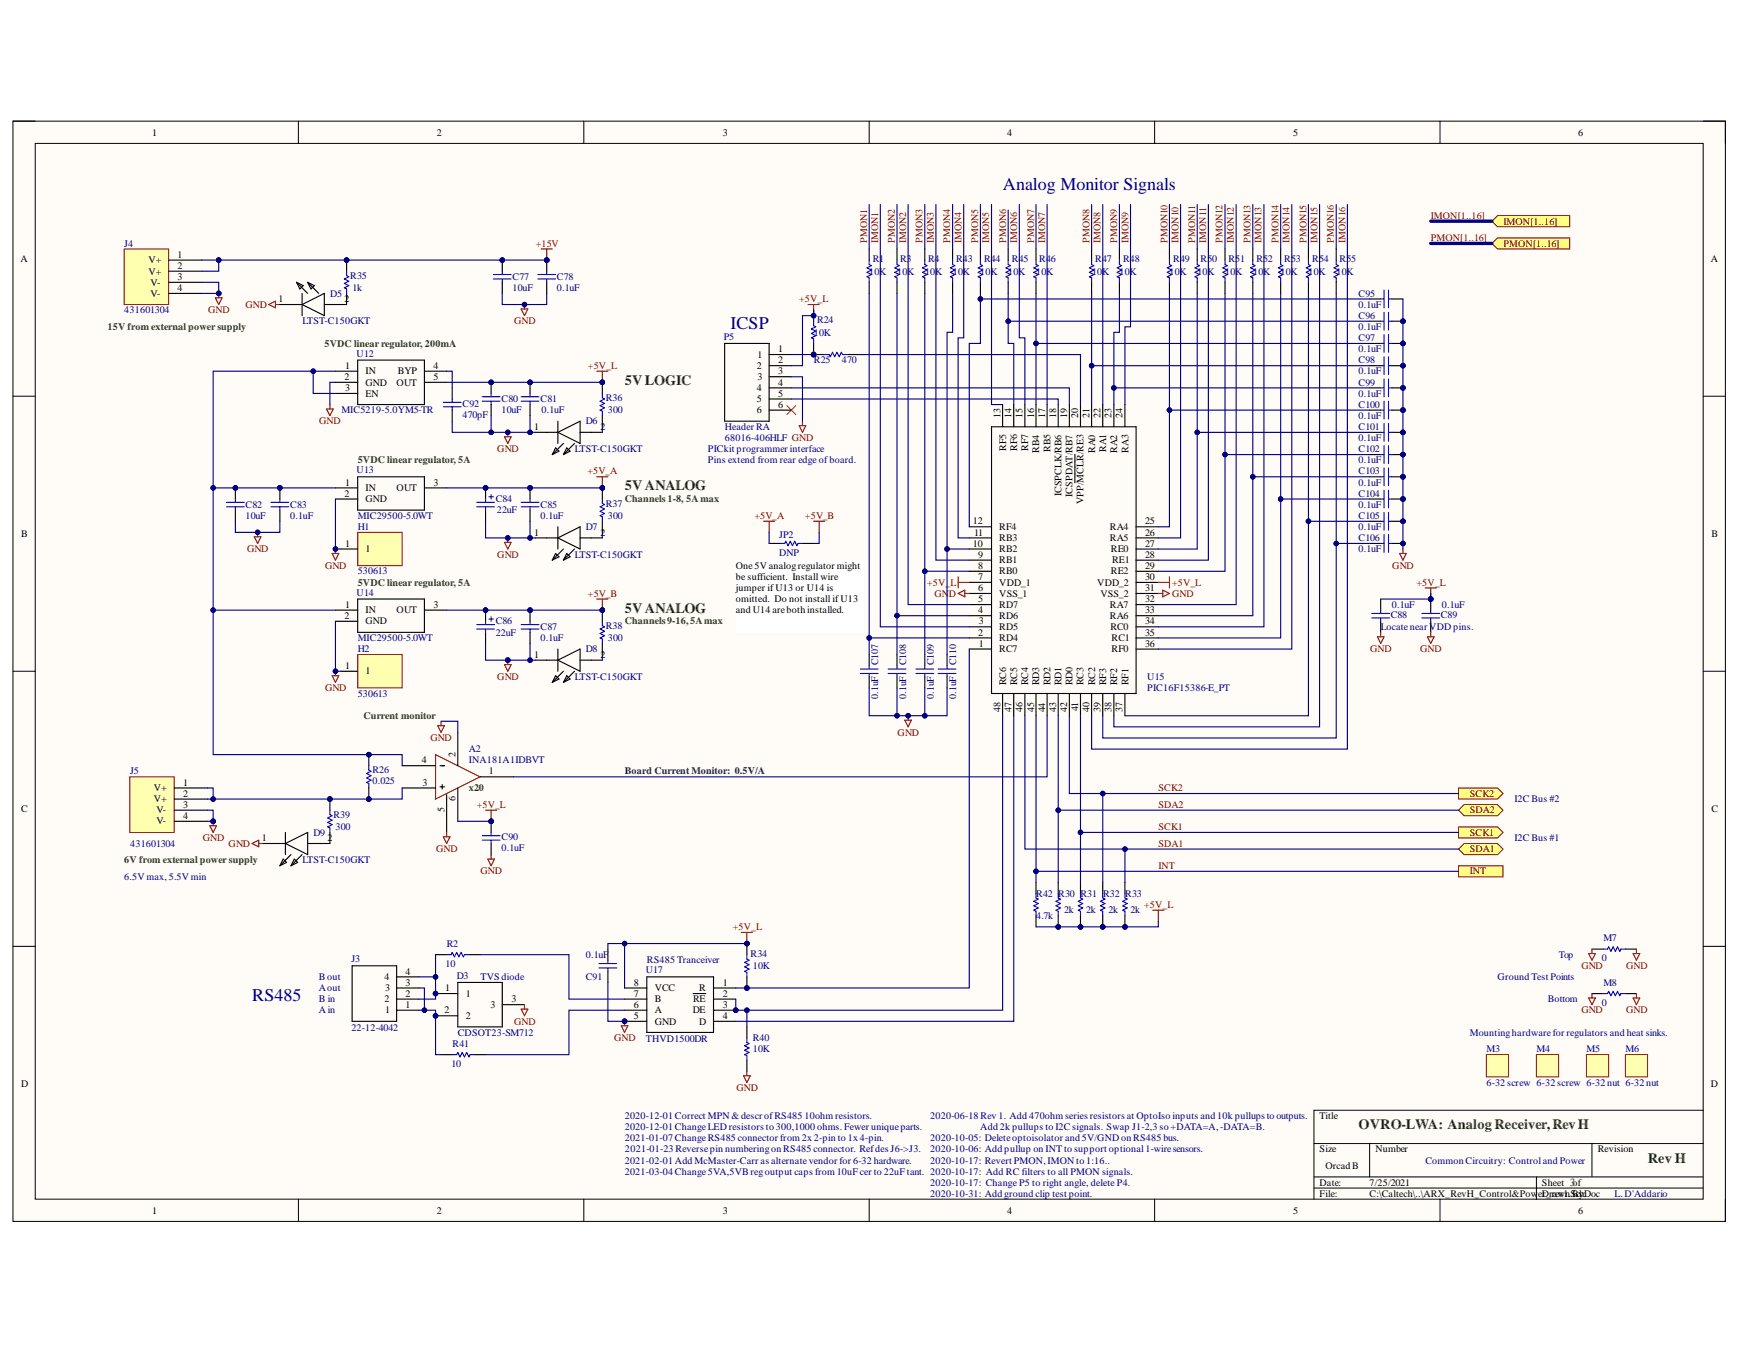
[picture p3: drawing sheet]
<svg xmlns="http://www.w3.org/2000/svg" width="279mm" height="216mm" viewBox="0 0 279 216" stroke-linecap="round" stroke-linejoin="round" font-family="sans-serif">
<defs><g id="words">
<g font-size="2.9" fill="#000080">
<text x="160.9" y="30.4">Analog Monitor Signals</text>
<text x="117.2" y="52.7">ICSP</text>
<text x="40.5" y="160.5">RS485</text>
</g>
<g font-size="2.3" fill="#274e13">
<text x="100.2" y="61.7">5VLOGIC</text>
<text x="100.2" y="78.6">5VANALOG</text>
<text x="100.2" y="98.3">5VANALOG</text>
<text x="217.9" y="181.1">OVRO-LWA: AnalogReceiver,RevH</text>
<text x="264.3" y="186.5">Rev H</text>
</g>
<g font-size="1.6">
<text x="24.4" y="21.8">1</text>
<text x="70" y="21.8">2</text>
<text x="115.9" y="21.8">3</text>
<text x="161.5" y="21.8">4</text>
<text x="207.4" y="21.8">5</text>
<text x="253.1" y="21.8">6</text>
<text x="28.5" y="41.4">1</text>
<text x="3.3" y="42.1">A</text>
<text x="23.8" y="42.2">V+</text>
<text x="23.8" y="44.1">V+</text>
<text x="24.2" y="45.9">V-</text>
<text x="24.2" y="47.6">V-</text>
<text x="28.5" y="43.2">2</text>
<text x="28.5" y="44.9">3</text>
<text x="28.5" y="46.7">4</text>
<text x="274.4" y="42.1">A</text>
<text x="44.7" y="48.5">1</text>
<text x="55.3" y="48.5">2</text>
<text x="55.3" y="59.2">1</text>
<text x="69.5" y="59.2">4</text>
<text x="121.4" y="59.2">2</text>
<text x="121.5" y="57.4">1</text>
<text x="124.8" y="56.5">1</text>
<text x="124.8" y="58.3">2</text>
<text x="55.3" y="61">2</text>
<text x="55.3" y="62.7">3</text>
<text x="58.6" y="60">IN</text>
<text x="58.6" y="61.9">GND</text>
<text x="58.6" y="63.7">EN</text>
<text x="63.6" y="61.9">OUT</text>
<text x="63.8" y="60">BYP</text>
<text x="69.5" y="61">5</text>
<text x="121.4" y="62.7">4</text>
<text x="121.4" y="64.5">5</text>
<text x="121.5" y="61">3</text>
<text x="124.8" y="60">3</text>
<text x="124.8" y="61.9">4</text>
<text x="124.8" y="63.7">5</text>
<text x="124.8" y="65.4">6</text>
<text x="85.7" y="69">1</text>
<text x="96.3" y="69">2</text>
<text x="121.4" y="66.3">6</text>
<text x="160.4" y="67.1" transform="rotate(-90 160.4 67.1)">13</text>
<text x="162.2" y="67.1" transform="rotate(-90 162.2 67.1)">14</text>
<text x="164" y="67.1" transform="rotate(-90 164 67.1)">15</text>
<text x="165.9" y="67.1" transform="rotate(-90 165.9 67.1)">16</text>
<text x="167.6" y="67.1" transform="rotate(-90 167.6 67.1)">17</text>
<text x="169.4" y="67.1" transform="rotate(-90 169.4 67.1)">18</text>
<text x="171.2" y="67.1" transform="rotate(-90 171.2 67.1)">19</text>
<text x="173" y="67.1" transform="rotate(-90 173 67.1)">20</text>
<text x="174.7" y="67.1" transform="rotate(-90 174.7 67.1)">21</text>
<text x="176.5" y="67.1" transform="rotate(-90 176.5 67.1)">22</text>
<text x="178.3" y="67.1" transform="rotate(-90 178.3 67.1)">23</text>
<text x="180" y="67.1" transform="rotate(-90 180 67.1)">24</text>
<text x="55.3" y="77.9">1</text>
<text x="69.5" y="77.9">3</text>
<text x="161.4" y="72.4" transform="rotate(-90 161.4 72.4)">RF5</text>
<text x="163.1" y="72.4" transform="rotate(-90 163.1 72.4)">RF6</text>
<text x="164.9" y="72.4" transform="rotate(-90 164.9 72.4)">RF7</text>
<text x="166.7" y="72.6" transform="rotate(-90 166.7 72.6)">RB4</text>
<text x="168.5" y="72.5" transform="rotate(-90 168.5 72.5)">RB5</text>
<text x="175.7" y="72.7" transform="rotate(-90 175.7 72.7)">RA0</text>
<text x="177.4" y="72.5" transform="rotate(-90 177.4 72.5)">RA1</text>
<text x="179.2" y="72.7" transform="rotate(-90 179.2 72.7)">RA2</text>
<text x="181" y="72.6" transform="rotate(-90 181 72.6)">RA3</text>
<text x="55.3" y="79.7">2</text>
<text x="58.6" y="78.8">IN</text>
<text x="58.6" y="80.6">GND</text>
<text x="63.6" y="78.8">OUT</text>
<text x="170.2" y="79.6" transform="rotate(-90 170.2 79.6)">ICSPCLK/RB6</text>
<text x="172" y="79.7" transform="rotate(-90 172 79.7)">ICSPDAT/RB7</text>
<text x="173.8" y="80.8" transform="rotate(-90 173.8 80.8)">VPP/MCLR/RE3</text>
<text x="3.4" y="86.1">B</text>
<text x="55.3" y="87.7">1</text>
<text x="58.6" y="88.6">1</text>
<text x="85.7" y="86">1</text>
<text x="96.3" y="86">2</text>
<text x="156.1" y="87.7">10</text>
<text x="156.1" y="84.1">12</text>
<text x="156.2" y="86">11</text>
<text x="156.9" y="89.5">9</text>
<text x="160.3" y="88.6">RB2</text>
<text x="160.3" y="86.8">RB3</text>
<text x="160.3" y="85">RF4</text>
<text x="178" y="86.8">RA5</text>
<text x="178" y="85">RA4</text>
<text x="178.2" y="88.6">RE0</text>
<text x="183.7" y="89.5">28</text>
<text x="183.7" y="87.7">27</text>
<text x="183.7" y="86">26</text>
<text x="183.7" y="84.1">25</text>
<text x="274.5" y="86.1">B</text>
<text x="118" y="91.3">One5V analogregulator might</text>
<text x="118" y="93.1">be sufficient. Install wire</text>
<text x="118" y="94.8">jumper ifU13 or U14 is</text>
<text x="156.9" y="94.8">6</text>
<text x="156.9" y="93.1">7</text>
<text x="156.9" y="91.3">8</text>
<text x="160.3" y="95.8">VSS_1</text>
<text x="160.3" y="94">VDD_1</text>
<text x="160.3" y="92.1">RB0</text>
<text x="160.3" y="90.4">RB1</text>
<text x="176" y="94">VDD_2</text>
<text x="176.5" y="95.8">VSS_2</text>
<text x="178.2" y="92.1">RE2</text>
<text x="178.4" y="90.4">RE1</text>
<text x="183.7" y="94.8">31</text>
<text x="183.7" y="93.1">30</text>
<text x="183.7" y="91.3">29</text>
<text x="55.3" y="99.3">2</text>
<text x="55.3" y="97.5">1</text>
<text x="58.6" y="98.4">IN</text>
<text x="58.6" y="100.2">GND</text>
<text x="63.6" y="98.4">OUT</text>
<text x="69.5" y="97.5">3</text>
<text x="118" y="96.6">omitted. Do not install ifU13</text>
<text x="118" y="98.4">and U14 areboth installed.</text>
<text x="156.9" y="98.4">4</text>
<text x="156.9" y="96.6">5</text>
<text x="157" y="100.2">3</text>
<text x="160.3" y="101.1">RD5</text>
<text x="160.3" y="99.3">RD6</text>
<text x="160.3" y="97.5">RD7</text>
<text x="178" y="99.3">RA6</text>
<text x="178" y="97.5">RA7</text>
<text x="178.1" y="101.1">RC0</text>
<text x="183.7" y="100.2">34</text>
<text x="183.7" y="98.4">33</text>
<text x="183.7" y="96.6">32</text>
<text x="55.3" y="107.3">1</text>
<text x="85.7" y="105.6">1</text>
<text x="96.3" y="105.6">2</text>
<text x="156.9" y="102">2</text>
<text x="157" y="103.8">1</text>
<text x="160.3" y="104.6">RC7</text>
<text x="160.3" y="102.9">RD4</text>
<text x="178.3" y="104.6">RF0</text>
<text x="178.3" y="102.9">RC1</text>
<text x="183.7" y="103.8">36</text>
<text x="183.7" y="102">35</text>
<text x="58.6" y="108.2">1</text>
<text x="161.4" y="109.9" transform="rotate(-90 161.4 109.9)">RC6</text>
<text x="163.1" y="109.9" transform="rotate(-90 163.1 109.9)">RC5</text>
<text x="164.9" y="109.9" transform="rotate(-90 164.9 109.9)">RC4</text>
<text x="166.7" y="109.9" transform="rotate(-90 166.7 109.9)">RD3</text>
<text x="168.5" y="109.9" transform="rotate(-90 168.5 109.9)">RD2</text>
<text x="170.2" y="109.9" transform="rotate(-90 170.2 109.9)">RD1</text>
<text x="172" y="109.9" transform="rotate(-90 172 109.9)">RD0</text>
<text x="173.8" y="109.9" transform="rotate(-90 173.8 109.9)">RC3</text>
<text x="175.7" y="109.9" transform="rotate(-90 175.7 109.9)">RC2</text>
<text x="177.4" y="109.9" transform="rotate(-90 177.4 109.9)">RF3</text>
<text x="179.2" y="109.9" transform="rotate(-90 179.2 109.9)">RF2</text>
<text x="181" y="109.9" transform="rotate(-90 181 109.9)">RF1</text>
<text x="160.4" y="114.2" transform="rotate(-90 160.4 114.2)">48</text>
<text x="162.2" y="114.2" transform="rotate(-90 162.2 114.2)">47</text>
<text x="164" y="114.2" transform="rotate(-90 164 114.2)">46</text>
<text x="165.9" y="114.2" transform="rotate(-90 165.9 114.2)">45</text>
<text x="167.6" y="114.3" transform="rotate(-90 167.6 114.3)">44</text>
<text x="169.4" y="114.2" transform="rotate(-90 169.4 114.2)">43</text>
<text x="171.2" y="114.2" transform="rotate(-90 171.2 114.2)">42</text>
<text x="173" y="114.1" transform="rotate(-90 173 114.1)">41</text>
<text x="174.7" y="114.2" transform="rotate(-90 174.7 114.2)">40</text>
<text x="176.5" y="114.2" transform="rotate(-90 176.5 114.2)">39</text>
<text x="178.3" y="114.2" transform="rotate(-90 178.3 114.2)">38</text>
<text x="180" y="114.2" transform="rotate(-90 180 114.2)">37</text>
<text x="67.7" y="122.4">4</text>
<text x="73.1" y="121.4" transform="rotate(-90 73.1 121.4)">2</text>
<text x="78.4" y="124.2">1</text>
<text x="3.4" y="130.3">C</text>
<text x="24.7" y="126.9">V+</text>
<text x="24.7" y="128.7">V+</text>
<text x="25.1" y="130.5">V-</text>
<text x="29.4" y="126.1">1</text>
<text x="29.4" y="127.9">2</text>
<text x="29.4" y="129.6">3</text>
<text x="29.4" y="131.4">4</text>
<text x="67.8" y="126.1">3</text>
<text x="71.3" y="130.3" transform="rotate(-90 71.3 130.3)">5</text>
<text x="73.1" y="128.5" transform="rotate(-90 73.1 128.5)">6</text>
<text x="274.5" y="130.3">C</text>
<text x="25.1" y="132.2">V-</text>
<text x="42" y="134.9">1</text>
<text x="52.6" y="134.9">2</text>
<text x="61.7" y="160.8">2</text>
<text x="61.7" y="157.2">4</text>
<text x="61.8" y="159">3</text>
<text x="65.1" y="161.7">1</text>
<text x="65.1" y="159.9">2</text>
<text x="65.1" y="158.1">3</text>
<text x="65.1" y="156.3">4</text>
<text x="71.4" y="159">1</text>
<text x="74.7" y="159.9">1</text>
<text x="78.7" y="161.7">3</text>
<text x="82" y="160.8">3</text>
<text x="101.6" y="158.1">8</text>
<text x="101.6" y="159.9">7</text>
<text x="101.6" y="161.7">6</text>
<text x="105" y="159">VCC</text>
<text x="105" y="160.8">B</text>
<text x="111.2" y="160.8">RE</text>
<text x="112.1" y="159">R</text>
<text x="115.9" y="158.1">1</text>
<text x="115.9" y="159.9">2</text>
<text x="115.9" y="161.7">3</text>
<text x="61.8" y="162.6">1</text>
<text x="71.3" y="162.6">2</text>
<text x="74.7" y="163.5">2</text>
<text x="101.6" y="163.5">5</text>
<text x="105" y="162.6">A</text>
<text x="105" y="164.3">GND</text>
<text x="111.1" y="162.6">DE</text>
<text x="112.1" y="164.3">D</text>
<text x="115.9" y="163.5">4</text>
<text x="3.4" y="174.4">D</text>
<text x="211.6" y="179.5">Title</text>
<text x="274.4" y="174.4">D</text>
<text x="211.6" y="184.9">Size</text>
<text x="220.6" y="184.9">Number</text>
<text x="256.3" y="184.9">Revision</text>
<text x="211.6" y="190.2">Date:</text>
<text x="212.6" y="187.6">Orcad B</text>
<text x="219.7" y="190.2">7/25/2021</text>
<text x="247.3" y="190.2">Sheet 3of</text>
<text x="24.4" y="194.6">1</text>
<text x="70" y="194.6">2</text>
<text x="115.9" y="194.6">3</text>
<text x="161.5" y="194.6">4</text>
<text x="207.4" y="194.6">5</text>
<text x="211.6" y="192">File:</text>
<text x="219.7" y="192">C:\Caltech\..\ARX_RevH_Control&amp;Pow</text>
<text x="246.7" y="192">eDrawnSchDoc</text>
<text x="247.4" y="192">r_rev1.By:</text>
<text x="253.1" y="194.6">6</text>
</g>
<g font-size="1.6" fill="#800000">
<text x="229.5" y="35.1">IMON[1..16]</text>
<text x="85.9" y="39.6">+15V</text>
<text x="139.1" y="39" transform="rotate(-90 139.1 39)">PMON1</text>
<text x="140.8" y="39" transform="rotate(-90 140.8 39)">IMON1</text>
<text x="143.5" y="39" transform="rotate(-90 143.5 39)">PMON2</text>
<text x="145.3" y="39" transform="rotate(-90 145.3 39)">IMON2</text>
<text x="147.9" y="39" transform="rotate(-90 147.9 39)">PMON3</text>
<text x="149.8" y="39" transform="rotate(-90 149.8 39)">IMON3</text>
<text x="152.4" y="39" transform="rotate(-90 152.4 39)">PMON4</text>
<text x="154.2" y="39" transform="rotate(-90 154.2 39)">IMON4</text>
<text x="156.9" y="39" transform="rotate(-90 156.9 39)">PMON5</text>
<text x="158.7" y="39" transform="rotate(-90 158.7 39)">IMON5</text>
<text x="161.4" y="39" transform="rotate(-90 161.4 39)">PMON6</text>
<text x="163.1" y="39" transform="rotate(-90 163.1 39)">IMON6</text>
<text x="165.9" y="39" transform="rotate(-90 165.9 39)">PMON7</text>
<text x="167.6" y="39" transform="rotate(-90 167.6 39)">IMON7</text>
<text x="174.7" y="39" transform="rotate(-90 174.7 39)">PMON8</text>
<text x="176.5" y="39" transform="rotate(-90 176.5 39)">IMON8</text>
<text x="179.2" y="39" transform="rotate(-90 179.2 39)">PMON9</text>
<text x="181" y="39" transform="rotate(-90 181 39)">IMON9</text>
<text x="187.2" y="39" transform="rotate(-90 187.2 39)">PMON10</text>
<text x="189" y="39" transform="rotate(-90 189 39)">IMON10</text>
<text x="191.7" y="39" transform="rotate(-90 191.7 39)">PMON11</text>
<text x="193.5" y="39" transform="rotate(-90 193.5 39)">IMON11</text>
<text x="196.1" y="39" transform="rotate(-90 196.1 39)">PMON12</text>
<text x="197.9" y="39" transform="rotate(-90 197.9 39)">IMON12</text>
<text x="200.6" y="39" transform="rotate(-90 200.6 39)">PMON13</text>
<text x="202.4" y="39" transform="rotate(-90 202.4 39)">IMON13</text>
<text x="205.1" y="39" transform="rotate(-90 205.1 39)">PMON14</text>
<text x="206.8" y="39" transform="rotate(-90 206.8 39)">IMON14</text>
<text x="209.5" y="39" transform="rotate(-90 209.5 39)">PMON15</text>
<text x="211.3" y="39" transform="rotate(-90 211.3 39)">IMON15</text>
<text x="213.9" y="39" transform="rotate(-90 213.9 39)">PMON16</text>
<text x="215.8" y="39" transform="rotate(-90 215.8 39)">IMON16</text>
<text x="229.5" y="38.7">PMON[1..16]</text>
<text x="241.1" y="36.1">IMON[1..16]</text>
<text x="241.1" y="39.6">PMON[1..16]</text>
<text x="33.4" y="50.2">GND</text>
<text x="39.4" y="49.4">GND</text>
<text x="82.5" y="52">GND</text>
<text x="128.2" y="48.5">+5V_L</text>
<text x="94.3" y="59.2">+5V_L</text>
<text x="51.2" y="68.1">GND</text>
<text x="79.8" y="72.5">GND</text>
<text x="94.2" y="76.1">+5V_A</text>
<text x="121" y="83.3">+5V_A</text>
<text x="129.1" y="83.3">+5V_B</text>
<text x="39.6" y="88.6">GND</text>
<text x="79.8" y="89.5">GND</text>
<text x="52.1" y="91.3">GND</text>
<text x="94.3" y="95.8">+5V_B</text>
<text x="148.7" y="94">+5V_L</text>
<text x="149.9" y="95.8">GN</text>
<text x="152.2" y="95.8">D</text>
<text x="188" y="95.8">GND</text>
<text x="188" y="94">+5V_L</text>
<text x="223.3" y="91.3">GND</text>
<text x="227.2" y="94">+5V_L</text>
<text x="219.8" y="104.6">GND</text>
<text x="227.8" y="104.6">GND</text>
<text x="52.1" y="110.9">GND</text>
<text x="79.8" y="109.1">GND</text>
<text x="69" y="118.9">GND</text>
<text x="144" y="118.1">GND</text>
<text x="76.5" y="129.6">+5V_L</text>
<text x="185.8" y="126.9">SCK2</text>
<text x="185.8" y="129.6">SDA2</text>
<text x="235.7" y="130.5">SDA2</text>
<text x="235.7" y="127.9">SCK2</text>
<text x="32.5" y="134.9">GND</text>
<text x="36.7" y="135.9">GND</text>
<text x="70" y="136.7">GND</text>
<text x="185.8" y="133.2">SCK1</text>
<text x="185.8" y="135.9">SDA1</text>
<text x="235.7" y="134">SCK1</text>
<text x="235.7" y="136.7">SDA1</text>
<text x="77.1" y="140.3">GND</text>
<text x="185.8" y="139.4">INT</text>
<text x="235.7" y="140.3">INT</text>
<text x="117.5" y="149.2">+5V_L</text>
<text x="183.5" y="145.7">+5V_L</text>
<text x="253.6" y="155.5">GND</text>
<text x="260.8" y="155.5">GND</text>
<text x="82.5" y="164.3">GND</text>
<text x="98.5" y="167">GND</text>
<text x="253.6" y="162.6">GND</text>
<text x="260.8" y="162.6">GND</text>
<text x="118.1" y="175.1">GND</text>
</g>
<g font-size="1.6" fill="#000080">
<text x="19.9" y="39.6">J4</text>
<text x="53" y="47.6">D5</text>
<text x="56.2" y="44.8">R35</text>
<text x="56.5" y="46.7">1k</text>
<text x="82.2" y="46.7">10uF</text>
<text x="82.2" y="44.9">C77</text>
<text x="89.3" y="46.7">0.1uF</text>
<text x="89.3" y="44.9">C78</text>
<text x="139.4" y="44.1">10K</text>
<text x="140" y="42.1">R1</text>
<text x="143.9" y="44.1">10K</text>
<text x="144.4" y="42.1">R3</text>
<text x="148.4" y="44.1">10K</text>
<text x="148.9" y="42.1">R4</text>
<text x="152.8" y="44.1">10K</text>
<text x="153.3" y="42.1">R43</text>
<text x="157.2" y="44.1">10K</text>
<text x="157.8" y="42.1">R44</text>
<text x="161.7" y="44.1">10K</text>
<text x="162.3" y="42.1">R45</text>
<text x="166.2" y="44.1">10K</text>
<text x="166.7" y="42.1">R46</text>
<text x="175.1" y="44.1">10K</text>
<text x="175.7" y="42.1">R47</text>
<text x="179.5" y="44.1">10K</text>
<text x="180.1" y="42.1">R48</text>
<text x="187.6" y="44.1">10K</text>
<text x="188.2" y="42.1">R49</text>
<text x="192" y="44.1">10K</text>
<text x="192.6" y="42.1">R50</text>
<text x="196.5" y="44.1">10K</text>
<text x="197" y="42.1">R51</text>
<text x="201" y="44.1">10K</text>
<text x="201.5" y="42.1">R52</text>
<text x="205.4" y="44.1">10K</text>
<text x="206" y="42.1">R53</text>
<text x="209.9" y="44.1">10K</text>
<text x="210.5" y="42.1">R54</text>
<text x="214.4" y="44.1">10K</text>
<text x="214.9" y="42.1">R55</text>
<text x="217.9" y="47.6">C95</text>
<text x="19.9" y="50.2">431601304</text>
<text x="48.5" y="52">LTST-C150GKT</text>
<text x="130.5" y="53.9">10K</text>
<text x="131" y="51.9">R24</text>
<text x="217.9" y="49.4">0.1uF</text>
<text x="217.9" y="52.9">0.1uF</text>
<text x="217.9" y="51.2">C96</text>
<text x="57.2" y="57.3">U12</text>
<text x="116.1" y="54.6">P5</text>
<text x="130.5" y="58.3">R25</text>
<text x="135" y="58.3">470</text>
<text x="217.9" y="56.5">0.1uF</text>
<text x="217.9" y="54.7">C97</text>
<text x="217.9" y="58.3">C98</text>
<text x="74.2" y="65.3">C92</text>
<text x="80.4" y="64.5">C80</text>
<text x="86.7" y="64.5">C81</text>
<text x="97.2" y="64.3">R36</text>
<text x="217.9" y="60">0.1uF</text>
<text x="217.9" y="63.7">0.1uF</text>
<text x="217.9" y="61.9">C99</text>
<text x="217.9" y="65.4">C100</text>
<text x="54.7" y="66.3">MIC5219-5.0YM5-TR</text>
<text x="74.2" y="67.1">470pF</text>
<text x="80.4" y="66.3">10uF</text>
<text x="86.9" y="66.3">0.1uF</text>
<text x="94" y="68.1">D6</text>
<text x="97.5" y="66.3">300</text>
<text x="116.3" y="70.8">68016-406HLF GND</text>
<text x="116.3" y="69">Header RA</text>
<text x="217.9" y="67.2">0.1uF</text>
<text x="217.9" y="70.8">0.1uF</text>
<text x="217.9" y="69">C101</text>
<text x="57.2" y="75.9">U13</text>
<text x="92.2" y="72.5">LTST-C150GKT</text>
<text x="113.6" y="72.5">PICkit programmer interface</text>
<text x="113.6" y="74.3">Pins extend from rear edge ofboard.</text>
<text x="217.9" y="74.3">0.1uF</text>
<text x="217.9" y="72.5">C102</text>
<text x="217.9" y="77.9">0.1uF</text>
<text x="217.9" y="76.1">C103</text>
<text x="39.4" y="83.3">10uF</text>
<text x="39.4" y="81.5">C82</text>
<text x="46.6" y="83.3">0.1uF</text>
<text x="46.6" y="81.5">C83</text>
<text x="57.4" y="83.3">MIC29500-5.0WT</text>
<text x="79.5" y="80.6">C84</text>
<text x="79.7" y="82.3">22uF</text>
<text x="86.7" y="83.3">0.1uF</text>
<text x="86.7" y="81.5">C85</text>
<text x="97.2" y="81.3">R37</text>
<text x="97.5" y="83.3">300</text>
<text x="217.9" y="81.5">0.1uF</text>
<text x="217.9" y="79.7">C104</text>
<text x="217.9" y="83.3">C105</text>
<text x="57.4" y="85">H1</text>
<text x="92.2" y="89.5">LTST-C150GKT</text>
<text x="94" y="85">D7</text>
<text x="125" y="89.2">DNP</text>
<text x="125" y="86.3">JP2</text>
<text x="217.9" y="85">0.1uF</text>
<text x="217.9" y="88.6">0.1uF</text>
<text x="217.9" y="86.8">C106</text>
<text x="57.2" y="95.6">U14</text>
<text x="57.4" y="92.1">530613</text>
<text x="79.5" y="100.2">C86</text>
<text x="86.7" y="101.1">C87</text>
<text x="97.2" y="100.9">R38</text>
<text x="221.4" y="101.1">Locatenear VDD pins.</text>
<text x="223.1" y="99.1">C88</text>
<text x="223.2" y="97.5">0.1uF</text>
<text x="231.1" y="99.1">C89</text>
<text x="231.2" y="97.5">0.1uF</text>
<text x="57.4" y="104.6">H2</text>
<text x="57.4" y="102.9">MIC29500-5.0WT</text>
<text x="79.5" y="102">22uF</text>
<text x="86.7" y="102.9">0.1uF</text>
<text x="94" y="104.6">D8</text>
<text x="97.5" y="102.9">300</text>
<text x="140.8" y="106.7" transform="rotate(-90 140.8 106.7)">C107</text>
<text x="145.3" y="106.7" transform="rotate(-90 145.3 106.7)">C108</text>
<text x="149.8" y="106.7" transform="rotate(-90 149.8 106.7)">C109</text>
<text x="153.3" y="106.7" transform="rotate(-90 153.3 106.7)">C110</text>
<text x="57.4" y="111.8">530613</text>
<text x="92.2" y="109.1">LTST-C150GKT</text>
<text x="140.8" y="112.1" transform="rotate(-90 140.8 112.1)">0.1uF</text>
<text x="145.3" y="112.1" transform="rotate(-90 145.3 112.1)">0.1uF</text>
<text x="149.8" y="112.1" transform="rotate(-90 149.8 112.1)">0.1uF</text>
<text x="153.3" y="112.1" transform="rotate(-90 153.3 112.1)">0.1uF</text>
<text x="184" y="109.1">U15</text>
<text x="184" y="110.9">PIC16F15386-E_PT</text>
<text x="20.9" y="124.2">J5</text>
<text x="59.7" y="125.8">0.025</text>
<text x="59.7" y="124.1">R26</text>
<text x="75.2" y="122.4">INA181A1IDBVT</text>
<text x="75.2" y="120.7">A2</text>
<text x="53.5" y="131.2">R39</text>
<text x="242.9" y="128.7">I2C Bus #2</text>
<text x="20.9" y="135.9">431601304</text>
<text x="50.3" y="134">D9</text>
<text x="53.8" y="133.2">300</text>
<text x="80.4" y="136.6">0.1uF</text>
<text x="80.4" y="134.8">C90</text>
<text x="242.9" y="134.9">I2C Bus #1</text>
<text x="19.9" y="141.2">6.5V max, 5.5V min</text>
<text x="48.5" y="138.5">LTST-C150GKT</text>
<text x="166.2" y="143.9">R42 R30 R31 R32 R33</text>
<text x="166.2" y="147.4">4.7k</text>
<text x="170.7" y="146.5">2k</text>
<text x="174.2" y="146.5">2k</text>
<text x="177.8" y="146.5">2k</text>
<text x="181.3" y="146.5">2k</text>
<text x="56.4" y="154.4">J3</text>
<text x="71.5" y="155.1">10</text>
<text x="71.6" y="151.9">R2</text>
<text x="94" y="153.7">0.1uF</text>
<text x="103.8" y="154.5">RS485 Tranceiver</text>
<text x="120.4" y="153.5">R34</text>
<text x="120.7" y="155.5">10K</text>
<text x="250" y="153.7">Top</text>
<text x="256.9" y="154.2">0</text>
<text x="257.2" y="151">M7</text>
<text x="51.1" y="160.8">B in</text>
<text x="51.1" y="159">Aout</text>
<text x="51.1" y="157.2">B out</text>
<text x="73.3" y="157.1">D3</text>
<text x="77.1" y="157.2">TVS diode</text>
<text x="94" y="157.2">C91</text>
<text x="103.6" y="156.1">U17</text>
<text x="240.2" y="157.2">Ground Test Points</text>
<text x="248.2" y="160.8">Bottom</text>
<text x="256.9" y="161.3">0</text>
<text x="257.2" y="158.1">M8</text>
<text x="51.1" y="162.6">A in</text>
<text x="56.4" y="165.4">22-12-4042</text>
<text x="72.6" y="168">R41</text>
<text x="73.4" y="166.1">CDSOT23-SM712</text>
<text x="103.6" y="167.2">THVD1500DR</text>
<text x="120.7" y="167">R40</text>
<text x="235.7" y="166.1">Mountinghardwarefor regulators and heat sinks.</text>
<text x="72.4" y="171.2">10</text>
<text x="120.7" y="168.8">10K</text>
<text x="238.4" y="168.8">M3</text>
<text x="246.5" y="168.8">M4</text>
<text x="254.5" y="168.8">M5</text>
<text x="260.7" y="168.8">M6</text>
<text x="100.2" y="179.5">2020-12-01 Correct MPN &amp; descr ofRS485</text>
<text x="129" y="179.5">10ohm resistors.</text>
<text x="149.2" y="179.5">2020-06-18 Rev 1. Add 470ohm series resistors at OptoIso inputs and 10k pullups to outputs.</text>
<text x="238.4" y="174.1">6-32 screw 6-32 screw 6-32 nut 6-32 nut</text>
<text x="100.2" y="181.3">2020-12-01 ChangeLED resistors to 300,1000 ohms. Fewer uniqueparts.</text>
<text x="100.2" y="183.1">2021-01-07 ChangeRS485 connector from 2x 2-pin to 1x 4-pin.</text>
<text x="100.2" y="184.9">2021-01-23 Reversepin numberingon RS485 connector. Refdes J6-&gt;J3.</text>
<text x="149.2" y="184.9">2020-10-06: Add pullup on INT to support optional1-wiresensors.</text>
<text x="149.2" y="183.1">2020-10-05: Deleteoptoisolator and 5V/GND on RS485 bus.</text>
<text x="157.2" y="181.3">Add 2k pullups to I2C signals. Swap J1-2,3 so +DATA=A, -DATA=B.</text>
<text x="100.2" y="186.6">2021-02-01 Add McMaster-Carr as alternatevendor for 6-32 hardware.</text>
<text x="100.2" y="188.4">2021-03-04 Change5VA,5VB regoutput caps from 10uF cer to 22uF tant. 2020-10-17: Add RC filters to all PMON signals.</text>
<text x="149.2" y="186.6">2020-10-17: Revert PMON, IMON to 1:16..</text>
<text x="149.2" y="190.2">2020-10-17: Change P5 to right angle, delete P4.</text>
<text x="228.6" y="186.6">Common Circuitry: Controland Power</text>
<text x="149.2" y="192">2020-10-31: Add ground clip test point.</text>
<text x="259" y="192">L. D'Addario</text>
</g>
<g font-size="1.6" fill="#274e13">
<text x="17.2" y="52.9">15V from external power supply</text>
<text x="52" y="55.7">5VDC linear regulator, 200mA</text>
<text x="57.4" y="74.3">5VDC linear regulator, 5A</text>
<text x="100.2" y="80.6">Channels 1-8, 5A max</text>
<text x="57.4" y="94">5VDC linear regulator, 5A</text>
<text x="100.2" y="100.2">Channels9-16, 5Amax</text>
<text x="58.3" y="115.4">Current monitor</text>
<text x="75.2" y="126.9">x20</text>
<text x="19.9" y="138.5">6V from external power supply</text>
</g>
<text font-size="1.6" fill="#0c343d" x="100.2" y="124.2">Board Current Monitor: 0.5V/A</text>
</g></defs>
<path d="M2.1 19.4h274.6v176.5h-274.6z" fill-rule="evenodd" fill="#fffcf8"/>
<path d="M2.1 19.4h274.6v176.5h-274.6z" fill="none" stroke="#000" stroke-width=".16"/>
<path d="M5.7 23h267.5v169.3h-267.5z" fill-rule="evenodd" fill="#fffcf8"/>
<g fill="none" stroke="#000" stroke-width=".16">
<path d="M2.1 19.4h3.6M47.9 19.4v3.6M93.6 19.4v3.6M139.4 19.4v3.6M185.2 19.4v3.6M231 19.4v3.6M273.2 19.4h3.5v3.6M5.7 23h267.5v169.3h-267.5zM2.1 63.6h3.6M273.2 63.6h3.5M2.1 107.7h3.6M273.2 107.7h3.5"/>
<path d="M2.1 151.8h3.6M273.2 151.8h3.5M273.2 178.1h-62.5v14.2M47.9 192.3v3.6M93.6 192.3v3.6M139.4 192.3v3.6M185.2 192.3v3.6M210.7 183.4h62.5M210.7 188.8h62.5M210.7 190.6h62.5M219.7 183.4v5.4M231 192.3v3.6"/>
<path d="M246.4 188.8v3.5M255.3 183.4v5.4M276.7 192.3v3.6"/>
</g>
<g fill="none" stroke="#000" stroke-width=".18">
<path d="M159 68.5h23.2v42.7h-23.2zM160.8 64.9v3.6M162.6 64.9v3.6M164.4 64.9v3.6M166.2 64.9v3.6M167.9 64.9v3.6M169.7 64.9v3.6M171.5 64.9v3.6M172.4 72.9v4.5M173.3 64.9v3.6M175.1 64.9v3.6M176.9 64.9v3.6"/>
<path d="M178.7 64.9v3.6M180.4 64.9v3.6M155.5 98.8h3.5M155.5 97h3.5M155.5 95.2h3.5M155.5 93.4h3.5M155.5 91.6h3.5M155.5 89.8h3.5M155.5 88.1h3.5M155.5 86.3h3.5M155.5 84.5h3.5M182.2 98.8h3.6"/>
<path d="M182.2 97h3.6M182.2 95.2h3.6M182.2 93.4h3.6M182.2 91.6h3.6M182.2 89.9h3.6M182.2 88.1h3.6M182.2 86.3h3.6M182.2 84.5h3.6M155.5 104.1h3.5M155.5 102.3h3.5M155.5 100.5h3.5M160.8 111.2v3.6"/>
<path d="M162.6 111.2v3.6M164.4 111.2v3.6M166.2 111.2v3.6M167.9 111.2v3.6M169.7 111.2v3.6M171.5 111.2v3.6M173.3 111.2v3.6M175.1 111.2v3.6M176.9 111.2v3.6M178.7 111.2v3.6M180.4 111.2v3.6M182.2 104.1h3.6"/>
<path d="M182.2 102.3h3.6M182.2 100.5h3.6"/>
</g>
<circle cx="118" cy="162" r=".36" fill="#000080"/>
<circle cx="118" cy="162" r=".36" fill="none" stroke="#000080" stroke-width=".16"/>
<circle cx="100.2" cy="163.8" r=".36" fill="#000080"/>
<circle cx="100.2" cy="163.8" r=".36" fill="none" stroke="#000080" stroke-width=".16"/>
<path d="M111.2 159.4h2M114.4 158.5h3.6M114.4 160.3h3.6M114.4 162h3.6" fill="none" stroke="#000" stroke-width=".18"/>
<circle cx="118" cy="162" r=".36" fill="#000080"/>
<circle cx="118" cy="162" r=".36" fill="none" stroke="#000080" stroke-width=".16"/>
<path d="M100.2 158.5h3.5M100.2 163.8h3.5M100.2 160.3h3.5M100.2 162h3.5M114.4 163.8h3.6" fill="none" stroke="#000" stroke-width=".18"/>
<circle cx="100.2" cy="163.8" r=".36" fill="#000080"/>
<circle cx="100.2" cy="163.8" r=".36" fill="none" stroke="#000080" stroke-width=".16"/>
<path d="M103.7 156.7h10.7v8.9h-10.7z" fill="none" stroke="#000" stroke-width=".18"/>
<path d="M128.2 68.3h1l-.5 1zM128.7 67.6v.7M118.9 149.6h1.8M119.8 149.6v1.7" fill="none" stroke="#800000" stroke-width=".18"/>
<circle cx="119.8" cy="151.3" r=".36" fill="#000080"/>
<circle cx="119.8" cy="151.3" r=".36" fill="none" stroke="#000080" stroke-width=".16"/>
<path d="M129.6 48.8h1.8M130.5 48.8v1.8" fill="none" stroke="#800000" stroke-width=".18"/>
<circle cx="130.5" cy="50.6" r=".36" fill="#000080"/>
<circle cx="130.5" cy="50.6" r=".36" fill="none" stroke="#000080" stroke-width=".16"/>
<path d="M126.2 65.1l1.4 1.4M127.6 65.1l-1.4 1.4" fill="none" stroke="#f00" stroke-width=".16"/>
<path d="M153.7 95.2l1-.5v1zM153.7 92.5v1.8M153.7 93.4h1.8M154.7 95.2h.8M185.8 95.2h.7M185.8 93.4h1.8M186.5 94.7l1.1 .5-1.1 .5zM187.6 92.5v1.8M228.6 94.3h1.8M229.5 94.3v1.8" fill="none" stroke="#800000" stroke-width=".18"/>
<circle cx="229.5" cy="96.1" r=".36" fill="#000080"/>
<circle cx="229.5" cy="96.1" r=".36" fill="none" stroke="#000080" stroke-width=".16"/>
<path d="M19.9 39.9h7.2v8.9h-7.2z" fill-rule="evenodd" fill="#ffffb0"/>
<path d="M19.9 39.9h7.2v8.9h-7.2z" fill="none" stroke="#800000" stroke-width=".16"/>
<path d="M27.1 41.7h5.3M27.1 43.5h5.3M27.1 45.3h5.3M27.1 47.1h5.3" fill="none" stroke="#000" stroke-width=".18"/>
<path d="M86.8 39.9h1.8M87.7 39.9v1.8" fill="none" stroke="#800000" stroke-width=".18"/>
<circle cx="87.7" cy="41.7" r=".36" fill="#000080"/>
<circle cx="87.7" cy="41.7" r=".36" fill="none" stroke="#000080" stroke-width=".16"/>
<path d="M34.5 47.8h1.1l-.5 1zM35.1 47.1v.7" fill="none" stroke="#800000" stroke-width=".18"/>
<circle cx="35.1" cy="47.1" r=".36" fill="#000080"/>
<circle cx="35.1" cy="47.1" r=".36" fill="none" stroke="#000080" stroke-width=".16"/>
<path d="M83.6 49.6h1.1l-.6 1zM84.1 48.8v.8" fill="none" stroke="#800000" stroke-width=".18"/>
<circle cx="84.1" cy="48.8" r=".36" fill="#000080"/>
<circle cx="84.1" cy="48.8" r=".36" fill="none" stroke="#000080" stroke-width=".16"/>
<path d="M95.7 76.5h1.8M96.6 76.5v1.8" fill="none" stroke="#800000" stroke-width=".18"/>
<circle cx="96.6" cy="78.3" r=".36" fill="#000080"/>
<circle cx="96.6" cy="78.3" r=".36" fill="none" stroke="#000080" stroke-width=".16"/>
<path d="M40.8 86.1h1.1l-.6 1.1zM41.3 85.4v.7" fill="none" stroke="#800000" stroke-width=".18"/>
<circle cx="41.3" cy="85.4" r=".36" fill="#000080"/>
<circle cx="41.3" cy="85.4" r=".36" fill="none" stroke="#000080" stroke-width=".16"/>
<path d="M80.9 87h1.1l-.6 1.1zM81.4 86.3v.7" fill="none" stroke="#800000" stroke-width=".18"/>
<circle cx="81.4" cy="86.3" r=".36" fill="#000080"/>
<circle cx="81.4" cy="86.3" r=".36" fill="none" stroke="#000080" stroke-width=".16"/>
<path d="M95.7 96.1h1.8M96.6 96.1v1.8" fill="none" stroke="#800000" stroke-width=".18"/>
<circle cx="96.6" cy="97.9" r=".36" fill="#000080"/>
<circle cx="96.6" cy="97.9" r=".36" fill="none" stroke="#000080" stroke-width=".16"/>
<path d="M80.9 106.6h1.1l-.6 1.1zM81.4 105.9v.7" fill="none" stroke="#800000" stroke-width=".18"/>
<circle cx="81.4" cy="105.9" r=".36" fill="#000080"/>
<circle cx="81.4" cy="105.9" r=".36" fill="none" stroke="#000080" stroke-width=".16"/>
<path d="M20.8 124.6h7.1v8.9h-7.1z" fill-rule="evenodd" fill="#ffffb0"/>
<path d="M20.8 124.6h7.1v8.9h-7.1z" fill="none" stroke="#800000" stroke-width=".16"/>
<path d="M27.9 126.4h5.4M27.9 128.2h5.4M27.9 130h5.4M27.9 131.7h5.4" fill="none" stroke="#000" stroke-width=".18"/>
<path d="M33.6 132.4h1.1l-.5 1.1zM34.2 131.7v.7" fill="none" stroke="#800000" stroke-width=".18"/>
<circle cx="34.2" cy="131.7" r=".36" fill="#000080"/>
<circle cx="34.2" cy="131.7" r=".36" fill="none" stroke="#000080" stroke-width=".16"/>
<path d="M52.4 65.6h1l-.5 1.1zM52.9 64.9v.7M80.9 70.1h1.1l-.6 1zM81.4 69.3v.8" fill="none" stroke="#800000" stroke-width=".18"/>
<circle cx="81.4" cy="69.3" r=".36" fill="#000080"/>
<circle cx="81.4" cy="69.3" r=".36" fill="none" stroke="#000080" stroke-width=".16"/>
<path d="M95.7 59.5h1.8M96.6 59.5v1.8" fill="none" stroke="#800000" stroke-width=".18"/>
<circle cx="96.6" cy="61.3" r=".36" fill="#000080"/>
<circle cx="96.6" cy="61.3" r=".36" fill="none" stroke="#000080" stroke-width=".16"/>
<path d="M239.3 35.5l.9-.9h11.6v1.8h-11.6z" fill-rule="evenodd" fill="#ffff80"/>
<path d="M239.3 35.5l.9-.9h11.6v1.8h-11.6z" fill="none" stroke="#800000" stroke-width=".16"/>
<path d="M233.9 130l.9-.9h5.4l.9 .9-.9 .9h-5.4z" fill-rule="evenodd" fill="#ffff80"/>
<path d="M233.9 130l.9-.9h5.4l.9 .9-.9 .9h-5.4z" fill="none" stroke="#800000" stroke-width=".16"/>
<path d="M233.9 132.6h6.3l.9 .9-.9 .9h-6.3z" fill-rule="evenodd" fill="#ffff80"/>
<path d="M233.9 132.6h6.3l.9 .9-.9 .9h-6.3z" fill="none" stroke="#800000" stroke-width=".16"/>
<path d="M233.9 136.2l.9-.9h5.4l.9 .9-.9 .9h-5.4z" fill-rule="evenodd" fill="#ffff80"/>
<path d="M233.9 136.2l.9-.9h5.4l.9 .9-.9 .9h-5.4z" fill="none" stroke="#800000" stroke-width=".16"/>
<path d="M233.9 138.9h7.2v1.8h-7.2z" fill-rule="evenodd" fill="#ffff80"/>
<path d="M233.9 138.9h7.2v1.8h-7.2z" fill="none" stroke="#800000" stroke-width=".16"/>
<path d="M233.9 126.4h6.3l.9 .9-.9 .9h-6.3z" fill-rule="evenodd" fill="#ffff80"/>
<path d="M233.9 126.4h6.3l.9 .9-.9 .9h-6.3z" fill="none" stroke="#800000" stroke-width=".16"/>
<path d="M239.3 39l.9-.8h11.6v1.7h-11.6z" fill-rule="evenodd" fill="#ffff80"/>
<path d="M239.3 39l.9-.8h11.6v1.7h-11.6z" fill="none" stroke="#800000" stroke-width=".16"/>
<path d="M53.8 78.3h3.6M57.4 76.5h10.7v5.3h-10.7zM68.1 78.3h3.5M53.8 80h3.6" fill="none" stroke="#000" stroke-width=".18"/>
<path d="M53.3 88.8h1l-.5 1zM53.8 88.1v.7" fill="none" stroke="#800000" stroke-width=".18"/>
<circle cx="53.8" cy="88.1" r=".36" fill="#000080"/>
<circle cx="53.8" cy="88.1" r=".36" fill="none" stroke="#000080" stroke-width=".16"/>
<path d="M53.3 108.4h1l-.5 1.1zM53.8 107.7v.7" fill="none" stroke="#800000" stroke-width=".18"/>
<circle cx="53.8" cy="107.7" r=".36" fill="#000080"/>
<circle cx="53.8" cy="107.7" r=".36" fill="none" stroke="#000080" stroke-width=".16"/>
<circle cx="80.6" cy="41.7" r=".36" fill="#000080"/>
<circle cx="80.6" cy="41.7" r=".36" fill="none" stroke="#000080" stroke-width=".16"/>
<path d="M80.6 41.7v1.8M80.6 45.3v1.8" fill="none" stroke="#000" stroke-width=".18"/>
<circle cx="80.6" cy="41.7" r=".36" fill="#000080"/>
<circle cx="80.6" cy="41.7" r=".36" fill="none" stroke="#000080" stroke-width=".16"/>
<path d="M79.1 44h2.9M79.1 44.7h2.9M80.6 43.5v.5M80.6 44.7v.6" fill="none" stroke="#00f" stroke-width=".18"/>
<circle cx="87.7" cy="41.7" r=".36" fill="#000080"/>
<circle cx="87.7" cy="41.7" r=".36" fill="none" stroke="#000080" stroke-width=".16"/>
<path d="M87.7 41.7v1.8M87.7 45.3v1.8" fill="none" stroke="#000" stroke-width=".18"/>
<circle cx="87.7" cy="41.7" r=".36" fill="#000080"/>
<circle cx="87.7" cy="41.7" r=".36" fill="none" stroke="#000080" stroke-width=".16"/>
<path d="M86.3 44h2.8M86.3 44.7h2.8M87.7 43.5v.5M87.7 44.7v.6" fill="none" stroke="#00f" stroke-width=".18"/>
<circle cx="130.5" cy="56.9" r=".36" fill="#000080"/>
<circle cx="130.5" cy="56.9" r=".36" fill="none" stroke="#000080" stroke-width=".16"/>
<path d="M130.5 49.7v1.8M130.5 55.1v1.8" fill="none" stroke="#000" stroke-width=".18"/>
<circle cx="130.5" cy="56.9" r=".36" fill="#000080"/>
<circle cx="130.5" cy="56.9" r=".36" fill="none" stroke="#000080" stroke-width=".16"/>
<path d="M130.5 51.5v.7l.3 .2-.7 .4 .7 .3-.7 .4 .7 .3-.7 .4 .4 .2v.7" fill="none" stroke="#00f" stroke-width=".18"/>
<circle cx="78.8" cy="61.3" r=".36" fill="#000080"/>
<circle cx="78.8" cy="61.3" r=".36" fill="none" stroke="#000080" stroke-width=".16"/>
<path d="M78.8 61.3v1.8M78.8 64.9v1.8" fill="none" stroke="#000" stroke-width=".18"/>
<circle cx="78.8" cy="61.3" r=".36" fill="#000080"/>
<circle cx="78.8" cy="61.3" r=".36" fill="none" stroke="#000080" stroke-width=".16"/>
<path d="M77.3 63.6h2.9M77.3 64.4h2.9M78.8 63.1v.5M78.8 64.4v.5" fill="none" stroke="#00f" stroke-width=".18"/>
<circle cx="85" cy="61.3" r=".36" fill="#000080"/>
<circle cx="85" cy="61.3" r=".36" fill="none" stroke="#000080" stroke-width=".16"/>
<path d="M85 61.3v1.8M85 64.9v1.8" fill="none" stroke="#000" stroke-width=".18"/>
<circle cx="85" cy="61.3" r=".36" fill="#000080"/>
<circle cx="85" cy="61.3" r=".36" fill="none" stroke="#000080" stroke-width=".16"/>
<path d="M83.6 63.6h2.8M83.6 64.4h2.8M85 63.1v.5M85 64.4v.5" fill="none" stroke="#00f" stroke-width=".18"/>
<circle cx="77.9" cy="78.3" r=".36" fill="#000080"/>
<circle cx="77.9" cy="78.3" r=".36" fill="none" stroke="#000080" stroke-width=".16"/>
<path d="M77.9 78.3v1.7" fill="none" stroke="#000" stroke-width=".18"/>
<circle cx="77.9" cy="78.3" r=".36" fill="#000080"/>
<circle cx="77.9" cy="78.3" r=".36" fill="none" stroke="#000080" stroke-width=".16"/>
<path d="M77.9 81.8v1.8" fill="none" stroke="#000" stroke-width=".18"/>
<path d="M78.4 79.7h.7M78.8 79.3v.7M76.5 80.6h2.8M76.5 81.3h2.8M77.9 80v.6M77.9 81.3v.5" fill="none" stroke="#00f" stroke-width=".18"/>
<circle cx="85" cy="78.3" r=".36" fill="#000080"/>
<circle cx="85" cy="78.3" r=".36" fill="none" stroke="#000080" stroke-width=".16"/>
<path d="M85 78.3v1.7M85 81.8v1.8" fill="none" stroke="#000" stroke-width=".18"/>
<circle cx="85" cy="78.3" r=".36" fill="#000080"/>
<circle cx="85" cy="78.3" r=".36" fill="none" stroke="#000080" stroke-width=".16"/>
<path d="M83.6 80.6h2.8M83.6 81.3h2.8M85 80v.6M85 81.3v.5" fill="none" stroke="#00f" stroke-width=".18"/>
<circle cx="77.9" cy="97.9" r=".36" fill="#000080"/>
<circle cx="77.9" cy="97.9" r=".36" fill="none" stroke="#000080" stroke-width=".16"/>
<path d="M77.9 97.9v1.8" fill="none" stroke="#000" stroke-width=".18"/>
<circle cx="77.9" cy="97.9" r=".36" fill="#000080"/>
<circle cx="77.9" cy="97.9" r=".36" fill="none" stroke="#000080" stroke-width=".16"/>
<path d="M77.9 101.4v1.8" fill="none" stroke="#000" stroke-width=".18"/>
<path d="M77.9 99.7v.5M78.4 99.3h.7M78.8 98.9v.8M76.5 100.2h2.8M76.5 100.9h2.8M77.9 100.9v.5" fill="none" stroke="#00f" stroke-width=".18"/>
<circle cx="85" cy="97.9" r=".36" fill="#000080"/>
<circle cx="85" cy="97.9" r=".36" fill="none" stroke="#000080" stroke-width=".16"/>
<path d="M85 97.9v1.8M85 101.4v1.8" fill="none" stroke="#000" stroke-width=".18"/>
<circle cx="85" cy="97.9" r=".36" fill="#000080"/>
<circle cx="85" cy="97.9" r=".36" fill="none" stroke="#000080" stroke-width=".16"/>
<path d="M85 99.7v.5M83.6 100.2h2.8M83.6 100.9h2.8M85 100.9v.5" fill="none" stroke="#00f" stroke-width=".18"/>
<path d="M69.9 121l7.1 3.6-7.1 3.6z" fill="none" stroke="#980000" stroke-width=".18"/>
<path d="M73.4 117.5v5.3M64.5 126.4h5.4M64.5 122.8h5.4M70.6 122.8h.7M70.6 126.2h.7M70.9 125.9v.7M71.6 127.5v6M73.4 126.4v5.3M77 124.6h5.3" fill="none" stroke="#000" stroke-width=".18"/>
<circle cx="59.2" cy="121" r=".36" fill="#000080"/>
<circle cx="59.2" cy="121" r=".36" fill="none" stroke="#000080" stroke-width=".16"/>
<circle cx="59.2" cy="128.2" r=".36" fill="#000080"/>
<circle cx="59.2" cy="128.2" r=".36" fill="none" stroke="#000080" stroke-width=".16"/>
<path d="M59.2 121v1.8" fill="none" stroke="#000" stroke-width=".18"/>
<circle cx="59.2" cy="121" r=".36" fill="#000080"/>
<circle cx="59.2" cy="121" r=".36" fill="none" stroke="#000080" stroke-width=".16"/>
<path d="M59.2 126.4v1.8" fill="none" stroke="#000" stroke-width=".18"/>
<circle cx="59.2" cy="128.2" r=".36" fill="#000080"/>
<circle cx="59.2" cy="128.2" r=".36" fill="none" stroke="#000080" stroke-width=".16"/>
<path d="M59.2 122.8v.7l.3 .2-.7 .4 .7 .3-.7 .4 .7 .3-.7 .4 .4 .2v.7" fill="none" stroke="#00f" stroke-width=".18"/>
<path d="M70.2 116.4h1.1l-.6 1.1zM70.7 115.7v.7M71.1 134.2h1.1l-.6 1.1zM71.6 133.5v.7M77.9 130h1.8M78.8 130v1.7" fill="none" stroke="#800000" stroke-width=".18"/>
<circle cx="78.8" cy="131.7" r=".36" fill="#000080"/>
<circle cx="78.8" cy="131.7" r=".36" fill="none" stroke="#000080" stroke-width=".16"/>
<circle cx="78.8" cy="131.7" r=".36" fill="#000080"/>
<circle cx="78.8" cy="131.7" r=".36" fill="none" stroke="#000080" stroke-width=".16"/>
<path d="M78.8 131.7v1.8M78.8 135.3v1.8" fill="none" stroke="#000" stroke-width=".18"/>
<circle cx="78.8" cy="131.7" r=".36" fill="#000080"/>
<circle cx="78.8" cy="131.7" r=".36" fill="none" stroke="#000080" stroke-width=".16"/>
<path d="M220 98.4h2.9M220 99.1h2.9M221.4 97.9v.5M221.4 99.1v.6M77.3 134.1h2.9M77.3 134.8h2.9M78.8 133.5v.6M78.8 134.8v.5" fill="none" stroke="#00f" stroke-width=".18"/>
<path d="M78.2 137.8h1.1l-.5 1.1zM78.8 137.1v.7" fill="none" stroke="#800000" stroke-width=".18"/>
<path d="M221.4 96.1v1.8M221.4 99.7v1.7" fill="none" stroke="#000" stroke-width=".18"/>
<circle cx="229.5" cy="96.1" r=".36" fill="#000080"/>
<circle cx="229.5" cy="96.1" r=".36" fill="none" stroke="#000080" stroke-width=".16"/>
<path d="M229.5 96.1v1.8M229.5 99.7v1.7" fill="none" stroke="#000" stroke-width=".18"/>
<circle cx="229.5" cy="96.1" r=".36" fill="#000080"/>
<circle cx="229.5" cy="96.1" r=".36" fill="none" stroke="#000080" stroke-width=".16"/>
<path d="M228 98.4h2.9M228 99.1h2.9M229.5 97.9v.5M229.5 99.1v.6M96.1 154.6h2.8M96.1 155.3h2.8M97.5 154v.6M97.5 155.3v.5" fill="none" stroke="#00f" stroke-width=".18"/>
<path d="M220.9 102.1h1.1l-.6 1.1zM221.4 101.4v.7M228.9 102.1h1.1l-.5 1.1zM229.5 101.4v.7" fill="none" stroke="#800000" stroke-width=".18"/>
<path d="M97.5 152.2v1.8M97.5 155.8v1.8" fill="none" stroke="#000" stroke-width=".18"/>
<circle cx="37.8" cy="78.3" r=".36" fill="#000080"/>
<circle cx="37.8" cy="78.3" r=".36" fill="none" stroke="#000080" stroke-width=".16"/>
<path d="M37.8 78.3v1.7M37.8 81.8v1.8" fill="none" stroke="#000" stroke-width=".18"/>
<circle cx="37.8" cy="78.3" r=".36" fill="#000080"/>
<circle cx="37.8" cy="78.3" r=".36" fill="none" stroke="#000080" stroke-width=".16"/>
<path d="M36.3 80.6h2.9M36.3 81.3h2.9M37.8 80v.6M37.8 81.3v.5" fill="none" stroke="#00f" stroke-width=".18"/>
<circle cx="44.9" cy="78.3" r=".36" fill="#000080"/>
<circle cx="44.9" cy="78.3" r=".36" fill="none" stroke="#000080" stroke-width=".16"/>
<path d="M44.9 78.3v1.7M44.9 81.8v1.8" fill="none" stroke="#000" stroke-width=".18"/>
<circle cx="44.9" cy="78.3" r=".36" fill="#000080"/>
<circle cx="44.9" cy="78.3" r=".36" fill="none" stroke="#000080" stroke-width=".16"/>
<path d="M43.5 80.6h2.8M43.5 81.3h2.8M44.9 80v.6M44.9 81.3v.5" fill="none" stroke="#00f" stroke-width=".18"/>
<circle cx="96.6" cy="61.3" r=".36" fill="#000080"/>
<circle cx="96.6" cy="61.3" r=".36" fill="none" stroke="#000080" stroke-width=".16"/>
<path d="M96.6 61.3v1.8" fill="none" stroke="#000" stroke-width=".18"/>
<circle cx="96.6" cy="61.3" r=".36" fill="#000080"/>
<circle cx="96.6" cy="61.3" r=".36" fill="none" stroke="#000080" stroke-width=".16"/>
<path d="M96.6 66.7v1.8" fill="none" stroke="#000" stroke-width=".18"/>
<path d="M96.6 63.1v.7l.4 .2-.8 .4 .8 .3-.8 .4 .8 .3-.8 .4 .4 .2v.7" fill="none" stroke="#00f" stroke-width=".18"/>
<circle cx="96.6" cy="78.3" r=".36" fill="#000080"/>
<circle cx="96.6" cy="78.3" r=".36" fill="none" stroke="#000080" stroke-width=".16"/>
<path d="M96.6 78.3v1.7" fill="none" stroke="#000" stroke-width=".18"/>
<circle cx="96.6" cy="78.3" r=".36" fill="#000080"/>
<circle cx="96.6" cy="78.3" r=".36" fill="none" stroke="#000080" stroke-width=".16"/>
<path d="M96.6 83.6v1.8" fill="none" stroke="#000" stroke-width=".18"/>
<path d="M96.6 80v.8l.4 .1-.8 .4 .8 .3-.8 .4 .8 .4-.8 .3 .4 .2v.7" fill="none" stroke="#00f" stroke-width=".18"/>
<circle cx="96.6" cy="97.9" r=".36" fill="#000080"/>
<circle cx="96.6" cy="97.9" r=".36" fill="none" stroke="#000080" stroke-width=".16"/>
<path d="M96.6 97.9v1.8" fill="none" stroke="#000" stroke-width=".18"/>
<circle cx="96.6" cy="97.9" r=".36" fill="#000080"/>
<circle cx="96.6" cy="97.9" r=".36" fill="none" stroke="#000080" stroke-width=".16"/>
<path d="M96.6 103.2v1.8" fill="none" stroke="#000" stroke-width=".18"/>
<path d="M96.6 99.7v.7l.4 .1-.8 .4 .8 .4-.8 .3 .8 .4-.8 .3 .4 .2v.7" fill="none" stroke="#00f" stroke-width=".18"/>
<circle cx="55.6" cy="41.7" r=".36" fill="#000080"/>
<circle cx="55.6" cy="41.7" r=".36" fill="none" stroke="#000080" stroke-width=".16"/>
<path d="M55.6 41.7v1.8" fill="none" stroke="#000" stroke-width=".18"/>
<circle cx="55.6" cy="41.7" r=".36" fill="#000080"/>
<circle cx="55.6" cy="41.7" r=".36" fill="none" stroke="#000080" stroke-width=".16"/>
<path d="M55.6 47.1v1.7" fill="none" stroke="#000" stroke-width=".18"/>
<path d="M55.6 43.5v.7l.3 .2-.7 .3 .7 .4-.7 .4 .7 .3-.7 .4 .4 .2v.7" fill="none" stroke="#00f" stroke-width=".18"/>
<path d="M43.1 48.8l1.1-.5v1.1zM44.2 48.8h.7" fill="none" stroke="#800000" stroke-width=".18"/>
<circle cx="52.9" cy="128.2" r=".36" fill="#000080"/>
<circle cx="52.9" cy="128.2" r=".36" fill="none" stroke="#000080" stroke-width=".16"/>
<path d="M52.9 128.2v1.8" fill="none" stroke="#000" stroke-width=".18"/>
<circle cx="52.9" cy="128.2" r=".36" fill="#000080"/>
<circle cx="52.9" cy="128.2" r=".36" fill="none" stroke="#000080" stroke-width=".16"/>
<path d="M52.9 133.5v1.8" fill="none" stroke="#000" stroke-width=".18"/>
<path d="M52.9 130v.7l.4 .1-.7 .4 .7 .4-.7 .3 .7 .4-.7 .3 .3 .2v.7" fill="none" stroke="#00f" stroke-width=".18"/>
<path d="M40.4 135.3l1.1-.5v1zM41.5 135.3h.7" fill="none" stroke="#800000" stroke-width=".18"/>
<path d="M57.4 105h7.1v5.3h-7.1z" fill-rule="evenodd" fill="#ffffb0"/>
<path d="M57.4 105h7.1v5.3h-7.1z" fill="none" stroke="#800000" stroke-width=".16"/>
<path d="M54.7 107.7h2.7" fill="none" stroke="#000" stroke-width=".18"/>
<path d="M57.4 85.4h7.1v5.3h-7.1z" fill-rule="evenodd" fill="#ffffb0"/>
<path d="M57.4 85.4h7.1v5.3h-7.1z" fill="none" stroke="#800000" stroke-width=".16"/>
<g fill="none" stroke="#000" stroke-width=".18">
<path d="M53.8 59.5h3.6M57.4 57.8h10.7v7.1h-10.7zM68.1 59.5h3.5M53.8 61.3h3.6M53.8 63.1h3.6M68.1 61.3h3.5M72.5 62.2v1.8M72.5 65.8v1.8M53.8 97.9h3.6M53.8 99.7h3.6M54.7 88.1h2.7M57.4 96.1h10.7v5.3h-10.7z"/>
<path d="M68.1 97.9h3.5M123.4 87.2h1.7M128.7 87.2h1.8"/>
</g>
<path d="M71.1 65.2h2.9M71.1 64.5h2.9M72.5 64v.5M72.5 65.2v.6M125.1 87.2h.8l.1-.4 .4 .7 .4-.7 .3 .7 .4-.7 .3 .7 .2-.3h.7" fill="none" stroke="#00f" stroke-width=".18"/>
<path d="M122.5 83.6h1.8M123.4 83.6v1.8M130.5 83.6h1.8M131.4 83.6v1.8" fill="none" stroke="#800000" stroke-width=".18"/>
<path d="M118 89.8h20.5v11.6h-20.5z" fill-rule="evenodd" fill="#fff"/>
<path d="M118 89.8h20.5v11.6h-20.5z" fill="none" stroke="#fff" stroke-width=".16"/>
<circle cx="169.7" cy="148.7" r=".36" fill="#000080"/>
<circle cx="169.7" cy="148.7" r=".36" fill="none" stroke="#000080" stroke-width=".16"/>
<path d="M169.7 141.5v1.8M169.7 146.9v1.8" fill="none" stroke="#000" stroke-width=".18"/>
<circle cx="169.7" cy="148.7" r=".36" fill="#000080"/>
<circle cx="169.7" cy="148.7" r=".36" fill="none" stroke="#000080" stroke-width=".16"/>
<path d="M169.7 143.3v.7l.4 .2-.7 .4 .7 .3-.7 .4 .7 .3-.7 .4 .3 .2v.7" fill="none" stroke="#00f" stroke-width=".18"/>
<circle cx="173.3" cy="148.7" r=".36" fill="#000080"/>
<circle cx="173.3" cy="148.7" r=".36" fill="none" stroke="#000080" stroke-width=".16"/>
<path d="M173.3 141.5v1.8M173.3 146.9v1.8" fill="none" stroke="#000" stroke-width=".18"/>
<circle cx="173.3" cy="148.7" r=".36" fill="#000080"/>
<circle cx="173.3" cy="148.7" r=".36" fill="none" stroke="#000080" stroke-width=".16"/>
<path d="M173.3 143.3v.7l.4 .2-.8 .4 .8 .3-.8 .4 .8 .3-.8 .4 .4 .2v.7" fill="none" stroke="#00f" stroke-width=".18"/>
<circle cx="176.9" cy="148.7" r=".36" fill="#000080"/>
<circle cx="176.9" cy="148.7" r=".36" fill="none" stroke="#000080" stroke-width=".16"/>
<path d="M176.9 141.5v1.8M176.9 146.9v1.8" fill="none" stroke="#000" stroke-width=".18"/>
<circle cx="176.9" cy="148.7" r=".36" fill="#000080"/>
<circle cx="176.9" cy="148.7" r=".36" fill="none" stroke="#000080" stroke-width=".16"/>
<path d="M176.9 143.3v.7l.3 .2-.7 .4 .7 .3-.7 .4 .7 .3-.7 .4 .4 .2v.7" fill="none" stroke="#00f" stroke-width=".18"/>
<circle cx="180.4" cy="148.7" r=".35" fill="#000080"/>
<circle cx="180.4" cy="148.7" r=".35" fill="none" stroke="#000080" stroke-width=".16"/>
<path d="M180.4 141.5v1.8M180.4 146.9v1.8" fill="none" stroke="#000" stroke-width=".18"/>
<circle cx="180.4" cy="148.7" r=".35" fill="#000080"/>
<circle cx="180.4" cy="148.7" r=".35" fill="none" stroke="#000080" stroke-width=".16"/>
<path d="M180.4 143.3v.7l.4 .2-.7 .4 .7 .3-.7 .4 .7 .3-.7 .4 .3 .2v.7" fill="none" stroke="#00f" stroke-width=".18"/>
<path d="M184.9 146h1.8M185.8 146v1.8" fill="none" stroke="#800000" stroke-width=".18"/>
<circle cx="119.8" cy="151.3" r=".36" fill="#000080"/>
<circle cx="119.8" cy="151.3" r=".36" fill="none" stroke="#000080" stroke-width=".16"/>
<circle cx="119.8" cy="158.5" r=".36" fill="#000080"/>
<circle cx="119.8" cy="158.5" r=".36" fill="none" stroke="#000080" stroke-width=".16"/>
<path d="M119.8 151.3v1.8" fill="none" stroke="#000" stroke-width=".18"/>
<circle cx="119.8" cy="151.3" r=".36" fill="#000080"/>
<circle cx="119.8" cy="151.3" r=".36" fill="none" stroke="#000080" stroke-width=".16"/>
<path d="M119.8 156.7v1.8" fill="none" stroke="#000" stroke-width=".18"/>
<circle cx="119.8" cy="158.5" r=".36" fill="#000080"/>
<circle cx="119.8" cy="158.5" r=".36" fill="none" stroke="#000080" stroke-width=".16"/>
<path d="M119.8 153.1v.7l.3 .2-.7 .4 .7 .3-.7 .4 .7 .3-.7 .4 .4 .2v.7M119.8 166.5v.7l.3 .2-.7 .3 .7 .4-.7 .4 .7 .3-.7 .4 .4 .1v.8" fill="none" stroke="#00f" stroke-width=".18"/>
<path d="M119.8 164.7v1.8M119.8 170.1v1.7" fill="none" stroke="#000" stroke-width=".18"/>
<path d="M99.6 164.5h1.1l-.5 1.1zM100.2 163.8v.7" fill="none" stroke="#800000" stroke-width=".18"/>
<circle cx="100.2" cy="163.8" r=".36" fill="#000080"/>
<circle cx="100.2" cy="163.8" r=".36" fill="none" stroke="#000080" stroke-width=".16"/>
<path d="M69.9 153.1h1.7M75.2 153.1h1.8M70.7 169.2h1.8M76.1 169.2h1.8" fill="none" stroke="#000" stroke-width=".18"/>
<path d="M71.6 153.1h.7l.2-.3 .4 .7 .3-.7 .4 .7 .4-.7 .3 .7 .2-.4h.7M72.5 169.2h.7l.2-.4 .4 .7 .3-.7 .4 .7 .3-.7 .4 .7 .2-.3h.7" fill="none" stroke="#00f" stroke-width=".18"/>
<circle cx="69.9" cy="159.4" r=".36" fill="#000080"/>
<circle cx="69.9" cy="159.4" r=".36" fill="none" stroke="#000080" stroke-width=".16"/>
<circle cx="69.9" cy="162.9" r=".36" fill="#000080"/>
<circle cx="69.9" cy="162.9" r=".36" fill="none" stroke="#000080" stroke-width=".16"/>
<path d="M69.9 159.4h3.5" fill="none" stroke="#000" stroke-width=".18"/>
<circle cx="69.9" cy="159.4" r=".36" fill="#000080"/>
<circle cx="69.9" cy="159.4" r=".36" fill="none" stroke="#000080" stroke-width=".16"/>
<path d="M69.9 162.9h3.5" fill="none" stroke="#000" stroke-width=".18"/>
<circle cx="69.9" cy="162.9" r=".36" fill="#000080"/>
<circle cx="69.9" cy="162.9" r=".36" fill="none" stroke="#000080" stroke-width=".16"/>
<path d="M73.4 157.6h7.2v7.1h-7.2zM166.2 141.5v1.8M166.2 146.9v1.8M80.6 161.2h3.5" fill="none" stroke="#000" stroke-width=".18"/>
<path d="M83.6 161.9h1.1l-.6 1zM84.1 161.2v.7M119.3 172.6h1l-.5 1zM119.8 171.8v.8" fill="none" stroke="#800000" stroke-width=".18"/>
<path d="M166.2 143.3v.7l.3 .2-.7 .4 .7 .3-.7 .4 .7 .3-.7 .4 .4 .2v.7" fill="none" stroke="#00f" stroke-width=".18"/>
<circle cx="130.5" cy="56.9" r=".36" fill="#000080"/>
<circle cx="130.5" cy="56.9" r=".36" fill="none" stroke="#000080" stroke-width=".16"/>
<path d="M130.5 56.9h1.8" fill="none" stroke="#000" stroke-width=".18"/>
<circle cx="130.5" cy="56.9" r=".36" fill="#000080"/>
<circle cx="130.5" cy="56.9" r=".36" fill="none" stroke="#000080" stroke-width=".16"/>
<path d="M135.8 56.9h1.8M219.7 48h1.7M223.2 48h1.8" fill="none" stroke="#000" stroke-width=".18"/>
<path d="M132.3 56.9h.7l.2 .3 .3-.7 .4 .7 .3-.7 .4 .7 .4-.7 .1 .4h.7M221.4 48h.6M222 46.5v2.9M222.7 46.5v2.9M222.7 48h.5" fill="none" stroke="#00f" stroke-width=".18"/>
<circle cx="225" cy="51.5" r=".36" fill="#000080"/>
<circle cx="225" cy="51.5" r=".36" fill="none" stroke="#000080" stroke-width=".16"/>
<path d="M223.2 51.5h1.8" fill="none" stroke="#000" stroke-width=".18"/>
<circle cx="225" cy="51.5" r=".36" fill="#000080"/>
<circle cx="225" cy="51.5" r=".36" fill="none" stroke="#000080" stroke-width=".16"/>
<g fill="none" stroke="#000" stroke-width=".18">
<path d="M139.4 39.9v1.8M143.9 39.9v1.8M148.3 39.9v1.8M152.8 39.9v1.8M157.2 39.9v1.8M161.7 39.9v1.8M166.2 39.9v1.8M175.1 39.9v1.8M179.5 39.9v1.8M187.6 39.9v1.8M192 39.9v1.8M196.5 39.9v1.8"/>
<path d="M200.9 39.9v1.8M205.4 39.9v1.8M209.9 39.9v1.8M214.3 39.9v1.8M139.4 45.3v1.8M143.9 45.3v1.8M148.3 45.3v1.8M152.8 45.3v1.8M157.2 45.3v1.8M161.7 45.3v1.8M166.2 45.3v1.8M175.1 45.3v1.8"/>
<path d="M179.5 45.3v1.8M187.6 45.3v1.8M192 45.3v1.8M196.5 45.3v1.8M200.9 45.3v1.8M205.4 45.3v1.8M209.9 45.3v1.8M214.3 45.3v1.8M219.7 51.5h1.7M139.4 105v1.8M139.4 108.6v1.7M143.9 105v1.8"/>
<path d="M143.9 108.6v1.7M148.3 105v1.8M148.3 108.6v1.7M151.9 105v1.8M151.9 108.6v1.7"/>
</g>
<g fill="none" stroke="#00f" stroke-width=".18">
<path d="M139.4 41.7v.7l.4 .2-.7 .4 .7 .3-.7 .4 .7 .3-.7 .4 .3 .2v.7M143.9 41.7v.7l.3 .2-.7 .4 .7 .3-.7 .4 .7 .3-.7 .4 .4 .2v.7M148.3 41.7v.7l.4 .2-.7 .4 .7 .3-.7 .4 .7 .3-.7 .4 .3 .2v.7M152.8 41.7v.7l.3 .2-.7 .4 .7 .3-.7 .4 .7 .3-.7 .4 .4 .2v.7M157.2 41.7v.7l.4 .2-.7 .4 .7 .3-.7 .4 .7 .3-.7 .4 .3 .2v.7M161.7 41.7v.7l.4 .2-.8 .4 .8 .3-.8 .4 .8 .3-.8 .4 .4 .2v.7M166.2 41.7v.7l.3 .2-.7 .4 .7 .3-.7 .4 .7 .3-.7 .4 .4 .2v.7M175.1 41.7v.7l.3 .2-.7 .4 .7 .3-.7 .4 .7 .3-.7 .4 .4 .2v.7M179.5 41.7v.7l.4 .2-.7 .4 .7 .3-.7 .4 .7 .3-.7 .4 .3 .2v.7M187.6 41.7v.7l.3 .2-.7 .4 .7 .3-.7 .4 .7 .3-.7 .4 .4 .2v.7M192 41.7v.7l.4 .2-.7 .4 .7 .3-.7 .4 .7 .3-.7 .4 .3 .2v.7M196.5 41.7v.7l.3 .2-.7 .4 .7 .3-.7 .4 .7 .3-.7 .4 .4 .2v.7"/>
<path d="M200.9 41.7v.7l.4 .2-.7 .4 .7 .3-.7 .4 .7 .3-.7 .4 .3 .2v.7M205.4 41.7v.7l.4 .2-.8 .4 .8 .3-.8 .4 .8 .3-.8 .4 .4 .2v.7M209.9 41.7v.7l.3 .2-.7 .4 .7 .3-.7 .4 .7 .3-.7 .4 .4 .2v.7M214.3 41.7v.7l.4 .2-.7 .4 .7 .3-.7 .4 .7 .3-.7 .4 .3 .2v.7M221.4 51.5h.6M222 50.1v2.8M222.7 50.1v2.8M222.7 51.5h.5M138 108h2.8M138 107.3h2.8M139.4 106.8v.5M139.4 108v.6"/>
<path d="M142.4 108h2.9M142.4 107.3h2.9M143.9 106.8v.5M143.9 108v.6M146.9 108h2.9M146.9 107.3h2.9M148.3 106.8v.5M148.3 108v.6M150.5 108h2.8M150.5 107.3h2.8M151.9 106.8v.5M151.9 108v.6"/>
</g>
<path d="M145.1 115.5h1.1l-.5 1.1zM145.7 114.8v.7" fill="none" stroke="#800000" stroke-width=".18"/>
<circle cx="145.7" cy="114.8" r=".36" fill="#000080"/>
<circle cx="145.7" cy="114.8" r=".36" fill="none" stroke="#000080" stroke-width=".16"/>
<circle cx="225" cy="55.1" r=".36" fill="#000080"/>
<circle cx="225" cy="55.1" r=".36" fill="none" stroke="#000080" stroke-width=".16"/>
<path d="M223.2 55.1h1.8" fill="none" stroke="#000" stroke-width=".18"/>
<circle cx="225" cy="55.1" r=".36" fill="#000080"/>
<circle cx="225" cy="55.1" r=".36" fill="none" stroke="#000080" stroke-width=".16"/>
<path d="M219.7 55.1h1.7" fill="none" stroke="#000" stroke-width=".18"/>
<path d="M221.4 55.1h.6M222 53.7v2.8M222.7 53.7v2.8M222.7 55.1h.5" fill="none" stroke="#00f" stroke-width=".18"/>
<circle cx="225" cy="58.7" r=".36" fill="#000080"/>
<circle cx="225" cy="58.7" r=".36" fill="none" stroke="#000080" stroke-width=".16"/>
<path d="M223.2 58.7h1.8" fill="none" stroke="#000" stroke-width=".18"/>
<circle cx="225" cy="58.7" r=".36" fill="#000080"/>
<circle cx="225" cy="58.7" r=".36" fill="none" stroke="#000080" stroke-width=".16"/>
<path d="M219.7 58.7h1.7" fill="none" stroke="#000" stroke-width=".18"/>
<path d="M221.4 58.7h.6M222 57.2v2.9M222.7 57.2v2.9M222.7 58.7h.5" fill="none" stroke="#00f" stroke-width=".18"/>
<circle cx="225" cy="62.2" r=".36" fill="#000080"/>
<circle cx="225" cy="62.2" r=".36" fill="none" stroke="#000080" stroke-width=".16"/>
<path d="M223.2 62.2h1.8" fill="none" stroke="#000" stroke-width=".18"/>
<circle cx="225" cy="62.2" r=".36" fill="#000080"/>
<circle cx="225" cy="62.2" r=".36" fill="none" stroke="#000080" stroke-width=".16"/>
<path d="M219.7 62.2h1.7" fill="none" stroke="#000" stroke-width=".18"/>
<path d="M221.4 62.2h.6M222 60.8v2.8M222.7 60.8v2.8M222.7 62.2h.5" fill="none" stroke="#00f" stroke-width=".18"/>
<circle cx="225" cy="65.8" r=".36" fill="#000080"/>
<circle cx="225" cy="65.8" r=".36" fill="none" stroke="#000080" stroke-width=".16"/>
<path d="M223.2 65.8h1.8" fill="none" stroke="#000" stroke-width=".18"/>
<circle cx="225" cy="65.8" r=".36" fill="#000080"/>
<circle cx="225" cy="65.8" r=".36" fill="none" stroke="#000080" stroke-width=".16"/>
<path d="M219.7 65.8h1.7" fill="none" stroke="#000" stroke-width=".18"/>
<path d="M221.4 65.8h.6M222 64.4v2.8M222.7 64.4v2.8M222.7 65.8h.5" fill="none" stroke="#00f" stroke-width=".18"/>
<circle cx="225" cy="69.4" r=".36" fill="#000080"/>
<circle cx="225" cy="69.4" r=".36" fill="none" stroke="#000080" stroke-width=".16"/>
<path d="M223.2 69.4h1.8" fill="none" stroke="#000" stroke-width=".18"/>
<circle cx="225" cy="69.4" r=".36" fill="#000080"/>
<circle cx="225" cy="69.4" r=".36" fill="none" stroke="#000080" stroke-width=".16"/>
<path d="M219.7 69.4h1.7" fill="none" stroke="#000" stroke-width=".18"/>
<path d="M221.4 69.4h.6M222 67.9v2.9M222.7 67.9v2.9M222.7 69.4h.5" fill="none" stroke="#00f" stroke-width=".18"/>
<circle cx="225" cy="72.9" r=".36" fill="#000080"/>
<circle cx="225" cy="72.9" r=".36" fill="none" stroke="#000080" stroke-width=".16"/>
<path d="M223.2 72.9h1.8" fill="none" stroke="#000" stroke-width=".18"/>
<circle cx="225" cy="72.9" r=".36" fill="#000080"/>
<circle cx="225" cy="72.9" r=".36" fill="none" stroke="#000080" stroke-width=".16"/>
<path d="M219.7 72.9h1.7" fill="none" stroke="#000" stroke-width=".18"/>
<path d="M221.4 72.9h.6M222 71.5v2.8M222.7 71.5v2.8M222.7 72.9h.5" fill="none" stroke="#00f" stroke-width=".18"/>
<circle cx="225" cy="76.5" r=".36" fill="#000080"/>
<circle cx="225" cy="76.5" r=".36" fill="none" stroke="#000080" stroke-width=".16"/>
<path d="M223.2 76.5h1.8" fill="none" stroke="#000" stroke-width=".18"/>
<circle cx="225" cy="76.5" r=".36" fill="#000080"/>
<circle cx="225" cy="76.5" r=".36" fill="none" stroke="#000080" stroke-width=".16"/>
<path d="M219.7 76.5h1.7" fill="none" stroke="#000" stroke-width=".18"/>
<path d="M221.4 76.5h.6M222 75.1v2.8M222.7 75.1v2.8M222.7 76.5h.5" fill="none" stroke="#00f" stroke-width=".18"/>
<circle cx="225" cy="80" r=".36" fill="#000080"/>
<circle cx="225" cy="80" r=".36" fill="none" stroke="#000080" stroke-width=".16"/>
<path d="M223.2 80h1.8" fill="none" stroke="#000" stroke-width=".18"/>
<circle cx="225" cy="80" r=".36" fill="#000080"/>
<circle cx="225" cy="80" r=".36" fill="none" stroke="#000080" stroke-width=".16"/>
<path d="M219.7 80h1.7" fill="none" stroke="#000" stroke-width=".18"/>
<path d="M222 78.6v2.9M222.7 78.6v2.9M221.4 80h.6M222.7 80h.5" fill="none" stroke="#00f" stroke-width=".18"/>
<circle cx="225" cy="83.6" r=".36" fill="#000080"/>
<circle cx="225" cy="83.6" r=".36" fill="none" stroke="#000080" stroke-width=".16"/>
<path d="M223.2 83.6h1.8" fill="none" stroke="#000" stroke-width=".18"/>
<circle cx="225" cy="83.6" r=".36" fill="#000080"/>
<circle cx="225" cy="83.6" r=".36" fill="none" stroke="#000080" stroke-width=".16"/>
<path d="M219.7 83.6h1.7" fill="none" stroke="#000" stroke-width=".18"/>
<path d="M221.4 83.6h.6M222 82.2v2.8M222.7 82.2v2.8M222.7 83.6h.5" fill="none" stroke="#00f" stroke-width=".18"/>
<circle cx="225" cy="87.2" r=".36" fill="#000080"/>
<circle cx="225" cy="87.2" r=".36" fill="none" stroke="#000080" stroke-width=".16"/>
<path d="M223.2 87.2h1.8" fill="none" stroke="#000" stroke-width=".18"/>
<circle cx="225" cy="87.2" r=".36" fill="#000080"/>
<circle cx="225" cy="87.2" r=".36" fill="none" stroke="#000080" stroke-width=".16"/>
<path d="M116.2 55.1h7.2v12.5h-7.2zM123.4 56.9h3.5M123.4 58.7h3.5M123.4 60.4h3.5M123.4 62.2h3.5M123.4 64h3.5M123.4 65.8h3.5M219.7 87.2h1.7" fill="none" stroke="#000" stroke-width=".18"/>
<path d="M221.4 87.2h.6M222 85.7v2.9M222.7 85.7v2.9M222.7 87.2h.5" fill="none" stroke="#00f" stroke-width=".18"/>
<path d="M224.5 88.8h1.1l-.6 1.1zM225 88.1v.7" fill="none" stroke="#800000" stroke-width=".18"/>
<path d="M238.4 169.2h3.6v3.5h-3.6z" fill-rule="evenodd" fill="#ffffb0"/>
<path d="M238.4 169.2h3.6v3.5h-3.6z" fill="none" stroke="#800000" stroke-width=".16"/>
<path d="M246.4 169.2h3.6v3.5h-3.6z" fill-rule="evenodd" fill="#ffffb0"/>
<path d="M246.4 169.2h3.6v3.5h-3.6z" fill="none" stroke="#800000" stroke-width=".16"/>
<path d="M254.5 169.2h3.5v3.5h-3.5z" fill-rule="evenodd" fill="#ffffb0"/>
<path d="M254.5 169.2h3.5v3.5h-3.5z" fill="none" stroke="#800000" stroke-width=".16"/>
<path d="M260.7 169.2h3.6v3.5h-3.6z" fill-rule="evenodd" fill="#ffffb0"/>
<path d="M260.7 169.2h3.6v3.5h-3.6z" fill="none" stroke="#800000" stroke-width=".16"/>
<g fill="none" stroke="#000" stroke-width=".18">
<path d="M44.9 48.8h3.6M47.6 45.3l1.7 1.8M47.6 45.3l1 .5-.5 .6zM48.5 48.8l3.5-1.7v3.5zM48.5 47.1v3.5M49.3 45.3l1.8 1.8M49.3 45.3l1.1 .5-.5 .6zM52 48.8h3.6M85.9 69.3h3.6M89.1 71.8l.6 .6-1.1 .5zM89.5 69.3l3.5-1.7v3.5zM89.5 67.6v3.5"/>
<path d="M90.4 71.1l-1.8 1.8M90.9 71.8l.5 .6-1 .5zM92.1 71.1l-1.7 1.8M93 69.3h3.6M85.9 86.3h3.6M89.1 88.8l.6 .5-1.1 .5zM89.5 86.3l3.5-1.8v3.6zM89.5 84.5v3.6M90.4 88.1l-1.8 1.7M90.9 88.8l.5 .5-1 .5zM92.1 88.1l-1.7 1.7M93 86.3h3.6"/>
<path d="M85.9 105.9h3.6M89.1 108.4l.6 .5-1.1 .6zM89.5 105.9l3.5-1.8v3.6zM89.5 104.1v3.6M90.4 107.7l-1.8 1.8M90.9 108.4l.5 .5-1 .6zM92.1 107.7l-1.7 1.8M93 105.9h3.6M42.2 135.3h3.6M45.4 137.8l.6 .5-1.1 .6zM45.8 135.3l3.5-1.8v3.6zM45.8 133.5v3.6"/>
<path d="M46.7 137.1l-1.8 1.8M47.2 137.8l.5 .5-1 .6zM48.5 137.1l-1.8 1.8M49.3 135.3h3.6M56.5 154.9h7.1v8.9h-7.1zM63.6 158.5h3.6M63.6 156.7h3.6M255.3 152.2h1.8M255.3 159.4h1.8M260.7 152.2h1.8M260.7 159.4h1.8M63.6 162h3.6"/>
<path d="M63.6 160.3h3.6"/>
</g>
<path d="M257.1 152.2h.7l.2-.3 .4 .7 .3-.7 .4 .7 .3-.7 .4 .7 .2-.4h.7M257.1 159.4h.7l.2-.4 .4 .7 .3-.7 .4 .7 .3-.7 .4 .7 .2-.3h.7" fill="none" stroke="#00f" stroke-width=".18"/>
<path d="M254.8 153h1.1l-.6 1zM255.3 152.2v.8M255.3 159.4v.7M261.9 153h1.1l-.5 1zM262.5 152.2v.8M262.5 159.4v.7M254.8 160.1h1.1l-.6 1.1zM261.9 160.1h1.1l-.5 1.1z" fill="none" stroke="#800000" stroke-width=".18"/>
<path d="M225 48v40.1" fill="none" stroke="#000080" stroke-width=".18"/>
<circle cx="225" cy="51.5" r=".36" fill="#000080"/>
<circle cx="225" cy="51.5" r=".36" fill="none" stroke="#000080" stroke-width=".16"/>
<circle cx="225" cy="55.1" r=".36" fill="#000080"/>
<circle cx="225" cy="55.1" r=".36" fill="none" stroke="#000080" stroke-width=".16"/>
<circle cx="225" cy="58.7" r=".36" fill="#000080"/>
<circle cx="225" cy="58.7" r=".36" fill="none" stroke="#000080" stroke-width=".16"/>
<circle cx="225" cy="62.2" r=".36" fill="#000080"/>
<circle cx="225" cy="62.2" r=".36" fill="none" stroke="#000080" stroke-width=".16"/>
<circle cx="225" cy="65.8" r=".36" fill="#000080"/>
<circle cx="225" cy="65.8" r=".36" fill="none" stroke="#000080" stroke-width=".16"/>
<circle cx="225" cy="69.4" r=".36" fill="#000080"/>
<circle cx="225" cy="69.4" r=".36" fill="none" stroke="#000080" stroke-width=".16"/>
<circle cx="225" cy="72.9" r=".36" fill="#000080"/>
<circle cx="225" cy="72.9" r=".36" fill="none" stroke="#000080" stroke-width=".16"/>
<circle cx="225" cy="76.5" r=".36" fill="#000080"/>
<circle cx="225" cy="76.5" r=".36" fill="none" stroke="#000080" stroke-width=".16"/>
<circle cx="225" cy="80" r=".36" fill="#000080"/>
<circle cx="225" cy="80" r=".36" fill="none" stroke="#000080" stroke-width=".16"/>
<circle cx="225" cy="83.6" r=".36" fill="#000080"/>
<circle cx="225" cy="83.6" r=".36" fill="none" stroke="#000080" stroke-width=".16"/>
<circle cx="225" cy="87.2" r=".36" fill="#000080"/>
<circle cx="225" cy="87.2" r=".36" fill="none" stroke="#000080" stroke-width=".16"/>
<path d="M32.4 47.1h2.7" fill="none" stroke="#000080" stroke-width=".18"/>
<circle cx="35.1" cy="47.1" r=".36" fill="#000080"/>
<circle cx="35.1" cy="47.1" r=".36" fill="none" stroke="#000080" stroke-width=".16"/>
<path d="M32.4 45.3h2.7v1.8" fill="none" stroke="#000080" stroke-width=".18"/>
<circle cx="35.1" cy="47.1" r=".36" fill="#000080"/>
<circle cx="35.1" cy="47.1" r=".36" fill="none" stroke="#000080" stroke-width=".16"/>
<path d="M35.1 41.7v1.8h-2.7" fill="none" stroke="#000080" stroke-width=".18"/>
<circle cx="35.1" cy="41.7" r=".36" fill="#000080"/>
<circle cx="35.1" cy="41.7" r=".36" fill="none" stroke="#000080" stroke-width=".16"/>
<path d="M32.4 41.7h2.7" fill="none" stroke="#000080" stroke-width=".18"/>
<circle cx="35.1" cy="41.7" r=".36" fill="#000080"/>
<circle cx="35.1" cy="41.7" r=".36" fill="none" stroke="#000080" stroke-width=".16"/>
<path d="M33.3 131.7h.9" fill="none" stroke="#000080" stroke-width=".18"/>
<circle cx="34.2" cy="131.7" r=".36" fill="#000080"/>
<circle cx="34.2" cy="131.7" r=".36" fill="none" stroke="#000080" stroke-width=".16"/>
<path d="M33.3 130h.9v1.7" fill="none" stroke="#000080" stroke-width=".18"/>
<circle cx="34.2" cy="131.7" r=".36" fill="#000080"/>
<circle cx="34.2" cy="131.7" r=".36" fill="none" stroke="#000080" stroke-width=".16"/>
<path d="M33.3 128.2h.9" fill="none" stroke="#000080" stroke-width=".18"/>
<circle cx="34.2" cy="128.2" r=".36" fill="#000080"/>
<circle cx="34.2" cy="128.2" r=".36" fill="none" stroke="#000080" stroke-width=".16"/>
<path d="M33.3 126.4h.9v1.8h30.3v-1.8" fill="none" stroke="#000080" stroke-width=".18"/>
<circle cx="34.2" cy="128.2" r=".36" fill="#000080"/>
<circle cx="34.2" cy="128.2" r=".36" fill="none" stroke="#000080" stroke-width=".16"/>
<circle cx="52.9" cy="128.2" r=".36" fill="#000080"/>
<circle cx="52.9" cy="128.2" r=".36" fill="none" stroke="#000080" stroke-width=".16"/>
<circle cx="59.2" cy="128.2" r=".36" fill="#000080"/>
<circle cx="59.2" cy="128.2" r=".36" fill="none" stroke="#000080" stroke-width=".16"/>
<path d="M53.8 78.3h-19.6v42.7h30.3v1.8" fill="none" stroke="#000080" stroke-width=".18"/>
<circle cx="44.9" cy="78.3" r=".36" fill="#000080"/>
<circle cx="44.9" cy="78.3" r=".36" fill="none" stroke="#000080" stroke-width=".16"/>
<circle cx="37.8" cy="78.3" r=".36" fill="#000080"/>
<circle cx="37.8" cy="78.3" r=".36" fill="none" stroke="#000080" stroke-width=".16"/>
<circle cx="34.2" cy="78.3" r=".36" fill="#000080"/>
<circle cx="34.2" cy="78.3" r=".36" fill="none" stroke="#000080" stroke-width=".16"/>
<circle cx="34.2" cy="97.9" r=".36" fill="#000080"/>
<circle cx="34.2" cy="97.9" r=".36" fill="none" stroke="#000080" stroke-width=".16"/>
<circle cx="59.2" cy="121" r=".36" fill="#000080"/>
<circle cx="59.2" cy="121" r=".36" fill="none" stroke="#000080" stroke-width=".16"/>
<path d="M34.2 97.9h19.6" fill="none" stroke="#000080" stroke-width=".18"/>
<circle cx="34.2" cy="97.9" r=".36" fill="#000080"/>
<circle cx="34.2" cy="97.9" r=".36" fill="none" stroke="#000080" stroke-width=".16"/>
<path d="M53.8 59.5h-19.6v18.8" fill="none" stroke="#000080" stroke-width=".18"/>
<circle cx="50.2" cy="59.5" r=".36" fill="#000080"/>
<circle cx="50.2" cy="59.5" r=".36" fill="none" stroke="#000080" stroke-width=".16"/>
<circle cx="34.2" cy="78.3" r=".36" fill="#000080"/>
<circle cx="34.2" cy="78.3" r=".36" fill="none" stroke="#000080" stroke-width=".16"/>
<path d="M35.1 41.7h52.6" fill="none" stroke="#000080" stroke-width=".18"/>
<circle cx="35.1" cy="41.7" r=".36" fill="#000080"/>
<circle cx="35.1" cy="41.7" r=".36" fill="none" stroke="#000080" stroke-width=".16"/>
<circle cx="55.6" cy="41.7" r=".36" fill="#000080"/>
<circle cx="55.6" cy="41.7" r=".36" fill="none" stroke="#000080" stroke-width=".16"/>
<circle cx="80.6" cy="41.7" r=".36" fill="#000080"/>
<circle cx="80.6" cy="41.7" r=".36" fill="none" stroke="#000080" stroke-width=".16"/>
<circle cx="87.7" cy="41.7" r=".36" fill="#000080"/>
<circle cx="87.7" cy="41.7" r=".36" fill="none" stroke="#000080" stroke-width=".16"/>
<path d="M37.8 83.6v1.8h7.1v-1.8" fill="none" stroke="#000080" stroke-width=".18"/>
<circle cx="41.3" cy="85.4" r=".36" fill="#000080"/>
<circle cx="41.3" cy="85.4" r=".36" fill="none" stroke="#000080" stroke-width=".16"/>
<path d="M50.2 59.5v3.6h3.6" fill="none" stroke="#000080" stroke-width=".18"/>
<circle cx="50.2" cy="59.5" r=".36" fill="#000080"/>
<circle cx="50.2" cy="59.5" r=".36" fill="none" stroke="#000080" stroke-width=".16"/>
<path d="M53.8 61.3h-.9v3.6M53.8 99.7v8h.9" fill="none" stroke="#000080" stroke-width=".18"/>
<circle cx="53.8" cy="107.7" r=".36" fill="#000080"/>
<circle cx="53.8" cy="107.7" r=".36" fill="none" stroke="#000080" stroke-width=".16"/>
<path d="M53.8 80v8.1h.9" fill="none" stroke="#000080" stroke-width=".18"/>
<circle cx="53.8" cy="88.1" r=".36" fill="#000080"/>
<circle cx="53.8" cy="88.1" r=".36" fill="none" stroke="#000080" stroke-width=".16"/>
<path d="M71.6 78.3h25M70.7 115.7h2.7v1.8" fill="none" stroke="#000080" stroke-width=".18"/>
<circle cx="77.9" cy="78.3" r=".36" fill="#000080"/>
<circle cx="77.9" cy="78.3" r=".36" fill="none" stroke="#000080" stroke-width=".16"/>
<circle cx="85" cy="78.3" r=".36" fill="#000080"/>
<circle cx="85" cy="78.3" r=".36" fill="none" stroke="#000080" stroke-width=".16"/>
<circle cx="96.6" cy="78.3" r=".36" fill="#000080"/>
<circle cx="96.6" cy="78.3" r=".36" fill="none" stroke="#000080" stroke-width=".16"/>
<path d="M71.6 61.3h25" fill="none" stroke="#000080" stroke-width=".18"/>
<circle cx="96.6" cy="61.3" r=".36" fill="#000080"/>
<circle cx="96.6" cy="61.3" r=".36" fill="none" stroke="#000080" stroke-width=".16"/>
<circle cx="85" cy="61.3" r=".36" fill="#000080"/>
<circle cx="85" cy="61.3" r=".36" fill="none" stroke="#000080" stroke-width=".16"/>
<circle cx="78.8" cy="61.3" r=".36" fill="#000080"/>
<circle cx="78.8" cy="61.3" r=".36" fill="none" stroke="#000080" stroke-width=".16"/>
<path d="M71.6 59.5h.9v2.7M72.5 67.6v1.7h6.3" fill="none" stroke="#000080" stroke-width=".18"/>
<circle cx="78.8" cy="69.3" r=".36" fill="#000080"/>
<circle cx="78.8" cy="69.3" r=".36" fill="none" stroke="#000080" stroke-width=".16"/>
<path d="M73.4 131.7h5.4" fill="none" stroke="#000080" stroke-width=".18"/>
<circle cx="78.8" cy="131.7" r=".36" fill="#000080"/>
<circle cx="78.8" cy="131.7" r=".36" fill="none" stroke="#000080" stroke-width=".16"/>
<path d="M78.8 66.7v2.6h7.1M77 153.1h14.3v7.2h8.9M100.2 162h-8.9v7.2h-13.4" fill="none" stroke="#000080" stroke-width=".18"/>
<circle cx="78.8" cy="69.3" r=".36" fill="#000080"/>
<circle cx="78.8" cy="69.3" r=".36" fill="none" stroke="#000080" stroke-width=".16"/>
<circle cx="81.4" cy="69.3" r=".36" fill="#000080"/>
<circle cx="81.4" cy="69.3" r=".36" fill="none" stroke="#000080" stroke-width=".16"/>
<circle cx="85" cy="69.3" r=".36" fill="#000080"/>
<circle cx="85" cy="69.3" r=".36" fill="none" stroke="#000080" stroke-width=".16"/>
<path d="M80.6 47.1v1.7h7.1v-1.7" fill="none" stroke="#000080" stroke-width=".18"/>
<circle cx="84.1" cy="48.8" r=".36" fill="#000080"/>
<circle cx="84.1" cy="48.8" r=".36" fill="none" stroke="#000080" stroke-width=".16"/>
<path d="M85 103.2v2.7h-3.6" fill="none" stroke="#000080" stroke-width=".18"/>
<circle cx="81.4" cy="105.9" r=".36" fill="#000080"/>
<circle cx="81.4" cy="105.9" r=".36" fill="none" stroke="#000080" stroke-width=".16"/>
<circle cx="85" cy="105.9" r=".36" fill="#000080"/>
<circle cx="85" cy="105.9" r=".36" fill="none" stroke="#000080" stroke-width=".16"/>
<path d="M85 105.9h.9M167.9 114.8v9.8h-85.6" fill="none" stroke="#000080" stroke-width=".18"/>
<circle cx="85" cy="105.9" r=".36" fill="#000080"/>
<circle cx="85" cy="105.9" r=".36" fill="none" stroke="#000080" stroke-width=".16"/>
<path d="M85 86.3h.9" fill="none" stroke="#000080" stroke-width=".18"/>
<circle cx="85" cy="86.3" r=".36" fill="#000080"/>
<circle cx="85" cy="86.3" r=".36" fill="none" stroke="#000080" stroke-width=".16"/>
<path d="M119.8 151.3h-22.3v.9" fill="none" stroke="#000080" stroke-width=".18"/>
<circle cx="119.8" cy="151.3" r=".36" fill="#000080"/>
<circle cx="119.8" cy="151.3" r=".36" fill="none" stroke="#000080" stroke-width=".16"/>
<circle cx="100.2" cy="151.3" r=".36" fill="#000080"/>
<circle cx="100.2" cy="151.3" r=".36" fill="none" stroke="#000080" stroke-width=".16"/>
<path d="M160.8 114.8v47.2h-42.8v-1.7M162.6 114.8v49h-44.6" fill="none" stroke="#000080" stroke-width=".18"/>
<circle cx="118" cy="162" r=".36" fill="#000080"/>
<circle cx="118" cy="162" r=".36" fill="none" stroke="#000080" stroke-width=".16"/>
<circle cx="119.8" cy="162" r=".36" fill="#000080"/>
<circle cx="119.8" cy="162" r=".36" fill="none" stroke="#000080" stroke-width=".16"/>
<path d="M155.5 104.1v54.4h-37.5" fill="none" stroke="#000080" stroke-width=".18"/>
<circle cx="119.8" cy="158.5" r=".36" fill="#000080"/>
<circle cx="119.8" cy="158.5" r=".36" fill="none" stroke="#000080" stroke-width=".16"/>
<path d="M130.5 50.6h-1.8v8.1h-1.8M126.9 64h42.8v.9M126.9 62.2h44.6v2.7M126.9 60.4h1.8v7.2" fill="none" stroke="#000080" stroke-width=".18"/>
<circle cx="130.5" cy="50.6" r=".36" fill="#000080"/>
<circle cx="130.5" cy="50.6" r=".36" fill="none" stroke="#000080" stroke-width=".16"/>
<path d="M126.9 56.9h3.6" fill="none" stroke="#000080" stroke-width=".18"/>
<circle cx="130.5" cy="56.9" r=".36" fill="#000080"/>
<circle cx="130.5" cy="56.9" r=".36" fill="none" stroke="#000080" stroke-width=".16"/>
<path d="M137.6 56.9h35.7v8M131.4 85.4v1.8h-.9M139.4 110.3v4.5h12.5v-4.5" fill="none" stroke="#000080" stroke-width=".18"/>
<circle cx="148.3" cy="114.8" r=".36" fill="#000080"/>
<circle cx="148.3" cy="114.8" r=".36" fill="none" stroke="#000080" stroke-width=".16"/>
<circle cx="145.7" cy="114.8" r=".36" fill="#000080"/>
<circle cx="145.7" cy="114.8" r=".36" fill="none" stroke="#000080" stroke-width=".16"/>
<circle cx="143.9" cy="114.8" r=".36" fill="#000080"/>
<circle cx="143.9" cy="114.8" r=".36" fill="none" stroke="#000080" stroke-width=".16"/>
<path d="M139.4 47.1v55.2h16.1" fill="none" stroke="#000080" stroke-width=".18"/>
<circle cx="139.4" cy="102.3" r=".36" fill="#000080"/>
<circle cx="139.4" cy="102.3" r=".36" fill="none" stroke="#000080" stroke-width=".16"/>
<path d="M141.2 32.8v67.7h14.3M143.9 47.1v51.7h11.6" fill="none" stroke="#000080" stroke-width=".18"/>
<circle cx="143.9" cy="98.8" r=".36" fill="#000080"/>
<circle cx="143.9" cy="98.8" r=".36" fill="none" stroke="#000080" stroke-width=".16"/>
<path d="M145.7 32.8v64.2h9.8M148.3 47.1v44.5h7.2" fill="none" stroke="#000080" stroke-width=".18"/>
<circle cx="148.3" cy="91.6" r=".36" fill="#000080"/>
<circle cx="148.3" cy="91.6" r=".36" fill="none" stroke="#000080" stroke-width=".16"/>
<path d="M150.1 32.8v57h5.4M152.8 47.1v6.2h-.9v34.8h3.6" fill="none" stroke="#000080" stroke-width=".18"/>
<circle cx="151.9" cy="88.1" r=".36" fill="#000080"/>
<circle cx="151.9" cy="88.1" r=".36" fill="none" stroke="#000080" stroke-width=".16"/>
<path d="M154.6 32.8v21.4h-.9v32.1h1.8M157.2 47.1v8h-1.7v29.4" fill="none" stroke="#000080" stroke-width=".18"/>
<circle cx="157.2" cy="48" r=".36" fill="#000080"/>
<circle cx="157.2" cy="48" r=".36" fill="none" stroke="#000080" stroke-width=".16"/>
<path d="M157.2 48h62.5" fill="none" stroke="#000080" stroke-width=".18"/>
<circle cx="157.2" cy="48" r=".36" fill="#000080"/>
<circle cx="157.2" cy="48" r=".36" fill="none" stroke="#000080" stroke-width=".16"/>
<path d="M159 32.8v32.1h1.8M161.7 51.5v3.6h.9v9.8" fill="none" stroke="#000080" stroke-width=".18"/>
<circle cx="161.7" cy="51.5" r=".36" fill="#000080"/>
<circle cx="161.7" cy="51.5" r=".36" fill="none" stroke="#000080" stroke-width=".16"/>
<path d="M161.7 47.1v4.4h58" fill="none" stroke="#000080" stroke-width=".18"/>
<circle cx="161.7" cy="51.5" r=".36" fill="#000080"/>
<circle cx="161.7" cy="51.5" r=".36" fill="none" stroke="#000080" stroke-width=".16"/>
<path d="M163.5 32.8v21.4h.9v10.7M164.4 114.8v21.4h69.5" fill="none" stroke="#000080" stroke-width=".18"/>
<circle cx="180.4" cy="136.2" r=".35" fill="#000080"/>
<circle cx="180.4" cy="136.2" r=".35" fill="none" stroke="#000080" stroke-width=".16"/>
<path d="M185.8 147.8v.9h-19.6" fill="none" stroke="#000080" stroke-width=".18"/>
<circle cx="169.7" cy="148.7" r=".36" fill="#000080"/>
<circle cx="169.7" cy="148.7" r=".36" fill="none" stroke="#000080" stroke-width=".16"/>
<circle cx="173.3" cy="148.7" r=".36" fill="#000080"/>
<circle cx="173.3" cy="148.7" r=".36" fill="none" stroke="#000080" stroke-width=".16"/>
<circle cx="176.9" cy="148.7" r=".36" fill="#000080"/>
<circle cx="176.9" cy="148.7" r=".36" fill="none" stroke="#000080" stroke-width=".16"/>
<circle cx="180.4" cy="148.7" r=".35" fill="#000080"/>
<circle cx="180.4" cy="148.7" r=".35" fill="none" stroke="#000080" stroke-width=".16"/>
<path d="M166.2 114.8v25h67.7" fill="none" stroke="#000080" stroke-width=".18"/>
<circle cx="166.2" cy="139.8" r=".36" fill="#000080"/>
<circle cx="166.2" cy="139.8" r=".36" fill="none" stroke="#000080" stroke-width=".16"/>
<path d="M166.2 55.1h53.5" fill="none" stroke="#000080" stroke-width=".18"/>
<circle cx="166.2" cy="55.1" r=".36" fill="#000080"/>
<circle cx="166.2" cy="55.1" r=".36" fill="none" stroke="#000080" stroke-width=".16"/>
<path d="M169.7 114.8v15.2h64.2" fill="none" stroke="#000080" stroke-width=".18"/>
<circle cx="169.7" cy="130" r=".36" fill="#000080"/>
<circle cx="169.7" cy="130" r=".36" fill="none" stroke="#000080" stroke-width=".16"/>
<path d="M171.5 114.8v12.5h62.4" fill="none" stroke="#000080" stroke-width=".18"/>
<circle cx="176.9" cy="127.3" r=".36" fill="#000080"/>
<circle cx="176.9" cy="127.3" r=".36" fill="none" stroke="#000080" stroke-width=".16"/>
<path d="M173.3 114.8v18.7h60.6" fill="none" stroke="#000080" stroke-width=".18"/>
<circle cx="173.3" cy="133.5" r=".36" fill="#000080"/>
<circle cx="173.3" cy="133.5" r=".36" fill="none" stroke="#000080" stroke-width=".16"/>
<path d="M216.1 32.8v87.4h-41v-5.4M175.1 58.7h44.6" fill="none" stroke="#000080" stroke-width=".18"/>
<circle cx="175.1" cy="58.7" r=".36" fill="#000080"/>
<circle cx="175.1" cy="58.7" r=".36" fill="none" stroke="#000080" stroke-width=".16"/>
<path d="M214.3 47.1v71.3h-37.4v-3.6" fill="none" stroke="#000080" stroke-width=".18"/>
<circle cx="214.3" cy="87.2" r=".36" fill="#000080"/>
<circle cx="214.3" cy="87.2" r=".36" fill="none" stroke="#000080" stroke-width=".16"/>
<path d="M211.6 32.8v83.8h-32.9v-1.8M178.7 62.2h41" fill="none" stroke="#000080" stroke-width=".18"/>
<circle cx="178.6" cy="62.2" r=".35" fill="#000080"/>
<circle cx="178.6" cy="62.2" r=".35" fill="none" stroke="#000080" stroke-width=".16"/>
<path d="M179.5 47.1v6.2h-.8v11.6" fill="none" stroke="#000080" stroke-width=".18"/>
<circle cx="178.6" cy="62.2" r=".35" fill="#000080"/>
<circle cx="178.6" cy="62.2" r=".35" fill="none" stroke="#000080" stroke-width=".16"/>
<path d="M209.9 47.1v67.7h-29.5" fill="none" stroke="#000080" stroke-width=".18"/>
<circle cx="209.9" cy="83.6" r=".36" fill="#000080"/>
<circle cx="209.9" cy="83.6" r=".36" fill="none" stroke="#000080" stroke-width=".16"/>
<path d="M181.3 32.8v19.6h-.9v12.5M207.2 32.8v71.3h-21.4M219.7 80h-14.3v22.3h-19.6" fill="none" stroke="#000080" stroke-width=".18"/>
<circle cx="205.4" cy="80" r=".36" fill="#000080"/>
<circle cx="205.4" cy="80" r=".36" fill="none" stroke="#000080" stroke-width=".16"/>
<path d="M202.7 32.8v67.7h-16.9M200.9 47.1v51.7h-15.1" fill="none" stroke="#000080" stroke-width=".18"/>
<circle cx="200.9" cy="76.5" r=".36" fill="#000080"/>
<circle cx="200.9" cy="76.5" r=".36" fill="none" stroke="#000080" stroke-width=".16"/>
<path d="M198.3 32.8v64.2h-12.5M196.5 72.9v18.7h-10.7" fill="none" stroke="#000080" stroke-width=".18"/>
<circle cx="196.5" cy="72.9" r=".35" fill="#000080"/>
<circle cx="196.5" cy="72.9" r=".35" fill="none" stroke="#000080" stroke-width=".16"/>
<path d="M193.8 32.8v57.1h-8M192 47.1v41h-6.2" fill="none" stroke="#000080" stroke-width=".18"/>
<circle cx="192" cy="69.4" r=".36" fill="#000080"/>
<circle cx="192" cy="69.4" r=".36" fill="none" stroke="#000080" stroke-width=".16"/>
<path d="M189.4 32.8v53.5h-3.6M187.6 47.1v37.4h-1.8" fill="none" stroke="#000080" stroke-width=".18"/>
<circle cx="187.6" cy="65.8" r=".36" fill="#000080"/>
<circle cx="187.6" cy="65.8" r=".36" fill="none" stroke="#000080" stroke-width=".16"/>
<path d="M187.6 65.8h32.1" fill="none" stroke="#000080" stroke-width=".18"/>
<circle cx="187.6" cy="65.8" r=".36" fill="#000080"/>
<circle cx="187.6" cy="65.8" r=".36" fill="none" stroke="#000080" stroke-width=".16"/>
<path d="M192 69.4h27.7" fill="none" stroke="#000080" stroke-width=".18"/>
<circle cx="192" cy="69.4" r=".36" fill="#000080"/>
<circle cx="192" cy="69.4" r=".36" fill="none" stroke="#000080" stroke-width=".16"/>
<path d="M196.5 47.1v25.8h23.2" fill="none" stroke="#000080" stroke-width=".18"/>
<circle cx="196.5" cy="72.9" r=".35" fill="#000080"/>
<circle cx="196.5" cy="72.9" r=".35" fill="none" stroke="#000080" stroke-width=".16"/>
<path d="M200.9 76.5h18.8" fill="none" stroke="#000080" stroke-width=".18"/>
<circle cx="200.9" cy="76.5" r=".36" fill="#000080"/>
<circle cx="200.9" cy="76.5" r=".36" fill="none" stroke="#000080" stroke-width=".16"/>
<path d="M209.9 83.6h9.8" fill="none" stroke="#000080" stroke-width=".18"/>
<circle cx="209.9" cy="83.6" r=".36" fill="#000080"/>
<circle cx="209.9" cy="83.6" r=".36" fill="none" stroke="#000080" stroke-width=".16"/>
<path d="M214.3 87.2h5.4" fill="none" stroke="#000080" stroke-width=".18"/>
<circle cx="214.3" cy="87.2" r=".36" fill="#000080"/>
<circle cx="214.3" cy="87.2" r=".36" fill="none" stroke="#000080" stroke-width=".16"/>
<path d="M229.5 95.2v.9h-8.1" fill="none" stroke="#000080" stroke-width=".18"/>
<circle cx="229.5" cy="96.1" r=".36" fill="#000080"/>
<circle cx="229.5" cy="96.1" r=".36" fill="none" stroke="#000080" stroke-width=".16"/>
<path d="M85 66.7v2.6" fill="none" stroke="#000080" stroke-width=".18"/>
<circle cx="85" cy="69.3" r=".36" fill="#000080"/>
<circle cx="85" cy="69.3" r=".36" fill="none" stroke="#000080" stroke-width=".16"/>
<path d="M96.6 68.5v.8M96.6 85.4v.9M96.6 105v.9M100.2 151.3v7.2" fill="none" stroke="#000080" stroke-width=".18"/>
<circle cx="100.2" cy="151.3" r=".36" fill="#000080"/>
<circle cx="100.2" cy="151.3" r=".36" fill="none" stroke="#000080" stroke-width=".16"/>
<path d="M119.8 162v2.7" fill="none" stroke="#000080" stroke-width=".18"/>
<circle cx="119.8" cy="162" r=".36" fill="#000080"/>
<circle cx="119.8" cy="162" r=".36" fill="none" stroke="#000080" stroke-width=".16"/>
<path d="M130.5 49.7v.9M123.4 85.4v1.8" fill="none" stroke="#000080" stroke-width=".18"/>
<circle cx="130.5" cy="50.6" r=".36" fill="#000080"/>
<circle cx="130.5" cy="50.6" r=".36" fill="none" stroke="#000080" stroke-width=".16"/>
<path d="M139.4 102.3v2.7" fill="none" stroke="#000080" stroke-width=".18"/>
<circle cx="139.4" cy="102.3" r=".36" fill="#000080"/>
<circle cx="139.4" cy="102.3" r=".36" fill="none" stroke="#000080" stroke-width=".16"/>
<path d="M139.4 32.8v7.1M143.9 110.3v4.5" fill="none" stroke="#000080" stroke-width=".18"/>
<circle cx="143.9" cy="114.8" r=".36" fill="#000080"/>
<circle cx="143.9" cy="114.8" r=".36" fill="none" stroke="#000080" stroke-width=".16"/>
<path d="M143.9 98.8v6.2" fill="none" stroke="#000080" stroke-width=".18"/>
<circle cx="143.9" cy="98.8" r=".36" fill="#000080"/>
<circle cx="143.9" cy="98.8" r=".36" fill="none" stroke="#000080" stroke-width=".16"/>
<path d="M143.9 32.8v7.1M148.3 110.3v4.5" fill="none" stroke="#000080" stroke-width=".18"/>
<circle cx="148.3" cy="114.8" r=".36" fill="#000080"/>
<circle cx="148.3" cy="114.8" r=".36" fill="none" stroke="#000080" stroke-width=".16"/>
<path d="M148.3 91.6v13.4" fill="none" stroke="#000080" stroke-width=".18"/>
<circle cx="148.3" cy="91.6" r=".36" fill="#000080"/>
<circle cx="148.3" cy="91.6" r=".36" fill="none" stroke="#000080" stroke-width=".16"/>
<path d="M148.3 32.8v7.1M151.9 88.1v16.9" fill="none" stroke="#000080" stroke-width=".18"/>
<circle cx="151.9" cy="88.1" r=".36" fill="#000080"/>
<circle cx="151.9" cy="88.1" r=".36" fill="none" stroke="#000080" stroke-width=".16"/>
<path d="M152.8 32.8v7.1M157.2 32.8v7.1M161.7 33.7v6.2M166.2 139.8v1.7" fill="none" stroke="#000080" stroke-width=".18"/>
<circle cx="166.2" cy="139.8" r=".36" fill="#000080"/>
<circle cx="166.2" cy="139.8" r=".36" fill="none" stroke="#000080" stroke-width=".16"/>
<path d="M166.2 47.1v17.8" fill="none" stroke="#000080" stroke-width=".18"/>
<circle cx="166.2" cy="55.1" r=".36" fill="#000080"/>
<circle cx="166.2" cy="55.1" r=".36" fill="none" stroke="#000080" stroke-width=".16"/>
<path d="M166.2 32.8v7.1M167.9 32.8v32.1M169.7 130v11.5" fill="none" stroke="#000080" stroke-width=".18"/>
<circle cx="169.7" cy="130" r=".36" fill="#000080"/>
<circle cx="169.7" cy="130" r=".36" fill="none" stroke="#000080" stroke-width=".16"/>
<path d="M173.3 133.5v8" fill="none" stroke="#000080" stroke-width=".18"/>
<circle cx="173.3" cy="133.5" r=".36" fill="#000080"/>
<circle cx="173.3" cy="133.5" r=".36" fill="none" stroke="#000080" stroke-width=".16"/>
<path d="M175.1 47.1v17.8" fill="none" stroke="#000080" stroke-width=".18"/>
<circle cx="175.1" cy="58.7" r=".36" fill="#000080"/>
<circle cx="175.1" cy="58.7" r=".36" fill="none" stroke="#000080" stroke-width=".16"/>
<path d="M175.1 32.8v7.1M176.9 127.3v14.2" fill="none" stroke="#000080" stroke-width=".18"/>
<circle cx="176.9" cy="127.3" r=".36" fill="#000080"/>
<circle cx="176.9" cy="127.3" r=".36" fill="none" stroke="#000080" stroke-width=".16"/>
<path d="M176.9 32.8v32.1M179.5 32.8v7.1M180.4 136.2v5.3" fill="none" stroke="#000080" stroke-width=".18"/>
<circle cx="180.4" cy="136.2" r=".35" fill="#000080"/>
<circle cx="180.4" cy="136.2" r=".35" fill="none" stroke="#000080" stroke-width=".16"/>
<path d="M187.6 32.8v7.1M192 32.8v7.1M196.5 32.8v7.1M200.9 32.8v7.1M205.4 47.1v32.9" fill="none" stroke="#000080" stroke-width=".18"/>
<circle cx="205.4" cy="80" r=".36" fill="#000080"/>
<circle cx="205.4" cy="80" r=".36" fill="none" stroke="#000080" stroke-width=".16"/>
<path d="M205.4 32.8v7.1M209.9 32.8v7.1M214.3 32.8v7.1M97.5 157.6v6.2h2.7" fill="none" stroke="#000080" stroke-width=".18"/>
<circle cx="100.2" cy="163.8" r=".36" fill="#000080"/>
<circle cx="100.2" cy="163.8" r=".36" fill="none" stroke="#000080" stroke-width=".16"/>
<path d="M69.9 153.1v3.6h-2.7" fill="none" stroke="#000080" stroke-width=".18"/>
<circle cx="69.9" cy="156.7" r=".36" fill="#000080"/>
<circle cx="69.9" cy="156.7" r=".36" fill="none" stroke="#000080" stroke-width=".16"/>
<path d="M69.9 156.7v3.6h-2.7" fill="none" stroke="#000080" stroke-width=".18"/>
<circle cx="69.9" cy="156.7" r=".36" fill="#000080"/>
<circle cx="69.9" cy="156.7" r=".36" fill="none" stroke="#000080" stroke-width=".16"/>
<circle cx="69.9" cy="159.4" r=".36" fill="#000080"/>
<circle cx="69.9" cy="159.4" r=".36" fill="none" stroke="#000080" stroke-width=".16"/>
<path d="M67.2 162h2.7v7.2h.8" fill="none" stroke="#000080" stroke-width=".18"/>
<circle cx="69.9" cy="162.9" r=".36" fill="#000080"/>
<circle cx="69.9" cy="162.9" r=".36" fill="none" stroke="#000080" stroke-width=".16"/>
<circle cx="68.1" cy="162" r=".36" fill="#000080"/>
<circle cx="68.1" cy="162" r=".36" fill="none" stroke="#000080" stroke-width=".16"/>
<path d="M67.2 158.5h.9v3.5" fill="none" stroke="#000080" stroke-width=".18"/>
<circle cx="68.1" cy="162" r=".36" fill="#000080"/>
<circle cx="68.1" cy="162" r=".36" fill="none" stroke="#000080" stroke-width=".16"/>
<path d="M77.9 83.6v2.7h7.1v-2.7" fill="none" stroke="#000080" stroke-width=".18"/>
<circle cx="81.4" cy="86.3" r=".36" fill="#000080"/>
<circle cx="81.4" cy="86.3" r=".36" fill="none" stroke="#000080" stroke-width=".16"/>
<circle cx="85" cy="86.3" r=".36" fill="#000080"/>
<circle cx="85" cy="86.3" r=".36" fill="none" stroke="#000080" stroke-width=".16"/>
<path d="M229.5 35.5h9.8M229.5 39h9.8" fill="none" stroke="#000080" stroke-width=".54"/>
<path d="M71.6 97.9h25" fill="none" stroke="#000080" stroke-width=".18"/>
<circle cx="77.9" cy="97.9" r=".36" fill="#000080"/>
<circle cx="77.9" cy="97.9" r=".36" fill="none" stroke="#000080" stroke-width=".16"/>
<circle cx="85" cy="97.9" r=".36" fill="#000080"/>
<circle cx="85" cy="97.9" r=".36" fill="none" stroke="#000080" stroke-width=".16"/>
<circle cx="96.6" cy="97.9" r=".36" fill="#000080"/>
<circle cx="96.6" cy="97.9" r=".36" fill="none" stroke="#000080" stroke-width=".16"/>
<path d="M77.9 103.2v2.7h3.5" fill="none" stroke="#000080" stroke-width=".18"/>
<circle cx="81.4" cy="105.9" r=".36" fill="#000080"/>
<circle cx="81.4" cy="105.9" r=".36" fill="none" stroke="#000080" stroke-width=".16"/>
<use href="#words"/>
</svg>
